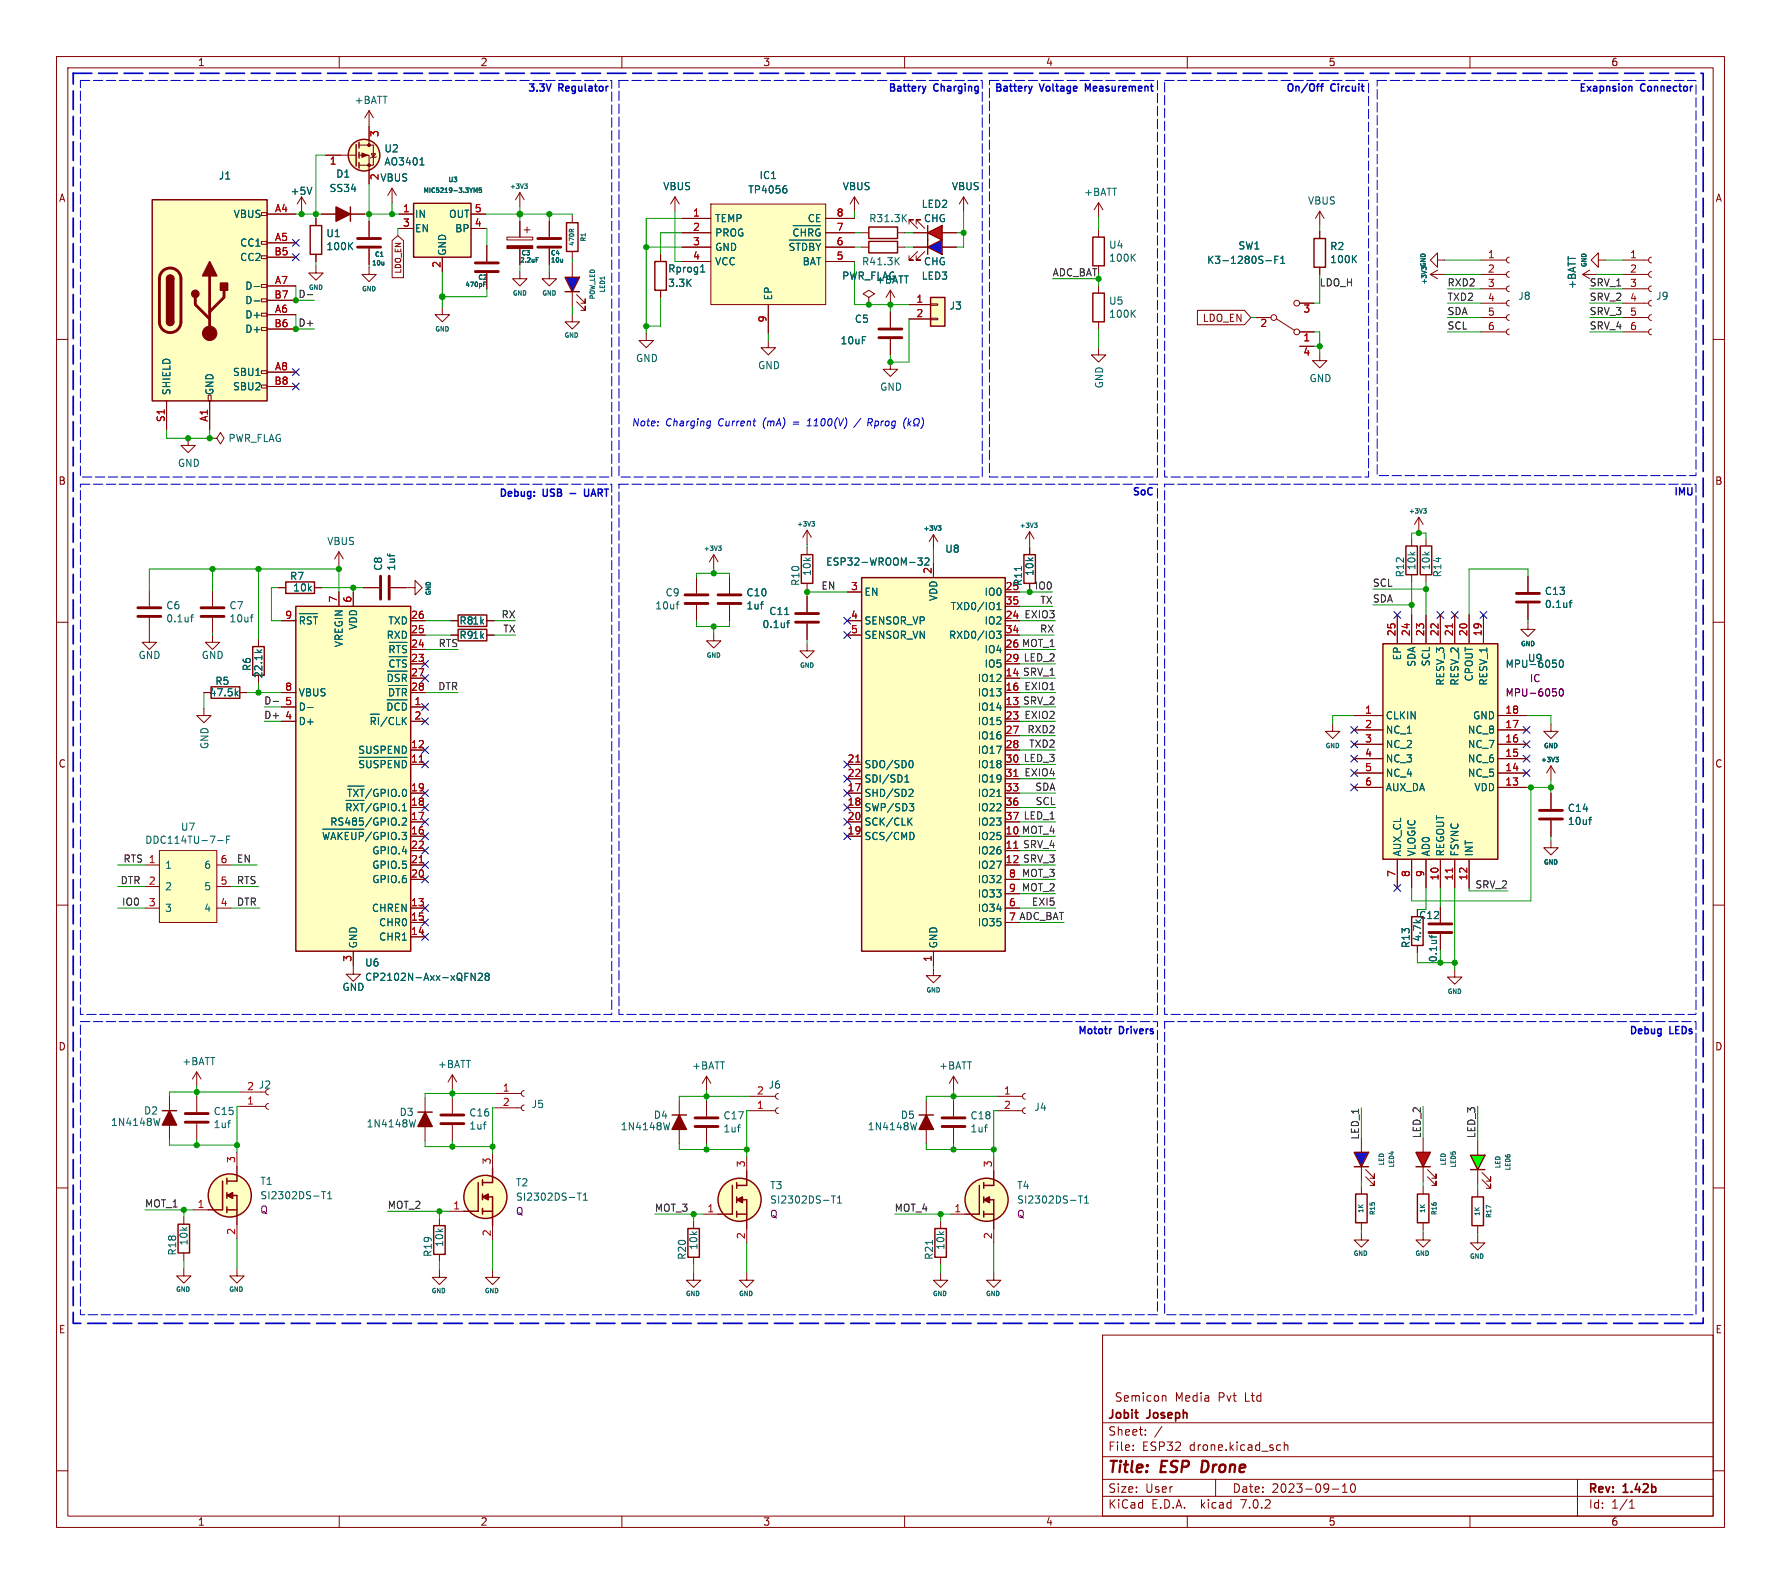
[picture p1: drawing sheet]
<svg xmlns="http://www.w3.org/2000/svg" width="315mm" height="280mm" viewBox="0 0 315 280" stroke-linecap="round" stroke-linejoin="round" font-family="sans-serif">
<defs><g id="words">
<g font-size="2.8" fill="#840000">
<text x="196" y="260.8">Title:</text>
<text x="205.4" y="260.8">ESP</text>
<text x="213.2" y="260.8">Drone</text>
</g>
<g font-size="2.1" fill="#840000">
<text x="196" y="251.1">Jobit</text>
<text x="197.2" y="247.9">Semicon</text>
<text x="203" y="251.1">Joseph</text>
<text x="207.9" y="247.9">Media</text>
<text x="215.5" y="247.9">Pvt</text>
<text x="220.3" y="247.9">Ltd</text>
<text x="196" y="256.7">File:</text>
<text x="196" y="254">Sheet:</text>
<text x="202" y="256.7">ESP32</text>
<text x="204.2" y="254">/</text>
<text x="210.4" y="256.7">drone.kicad_sch</text>
<text x="196" y="266.9">KiCad</text>
<text x="196" y="264.1">Size:</text>
<text x="202.6" y="264.1">User</text>
<text x="203.7" y="266.9">E.D.A.</text>
<text x="212.4" y="266.9">kicad</text>
<text x="218" y="264.1">Date:</text>
<text x="219.5" y="266.9">7.0.2</text>
<text x="224.9" y="264.1">2023-09-10</text>
<text x="281" y="264.2">Rev:</text>
<text x="281" y="266.9">Id:</text>
<text x="285" y="266.9">1/1</text>
<text x="287.2" y="264.2">1.42b</text>
</g>
<g font-size="1.8" fill="#840000">
<text x="35" y="11.8">1</text>
<text x="85" y="11.8">2</text>
<text x="135" y="11.8">3</text>
<text x="185" y="11.8">4</text>
<text x="235" y="11.8">5</text>
<text x="285" y="11.8">6</text>
<text x="10.4" y="35.8">A</text>
<text x="303.4" y="35.8">A</text>
<text x="212.6" y="57.1">LDO_EN</text>
<text x="10.3" y="85.8">B</text>
<text x="303.3" y="85.8">B</text>
<text x="177.8" y="119.6">14 SRV_1</text>
<text x="177.8" y="114.6">26 MOT_1</text>
<text x="177.8" y="117.1">29 LED_2</text>
<text x="177.8" y="124.7">13 SRV_2</text>
<text x="10.3" y="135.8">C</text>
<text x="177.8" y="134.9">30 LED_3</text>
<text x="303.3" y="135.8">C</text>
<text x="177.8" y="147.6">10 MOT_4</text>
<text x="177.8" y="145">37 LED_1</text>
<text x="177.8" y="152.7">12 SRV_3</text>
<text x="250.9" y="162.6">C12</text>
<text x="10.3" y="185.8">D</text>
<text x="303.3" y="185.8">D</text>
<text x="10.4" y="235.8">E</text>
<text x="303.4" y="235.8">E</text>
<text x="35" y="269.9">1</text>
<text x="85" y="269.9">2</text>
<text x="135" y="269.9">3</text>
<text x="185" y="269.9">4</text>
<text x="235" y="269.9">5</text>
<text x="285" y="269.9">6</text>
</g>
<g font-size="1.8" fill="#0000c2">
<text x="93.5" y="16.3">3.3V</text>
<text x="98.9" y="16.3">Regulator</text>
<text x="157.2" y="16.3">Battery</text>
<text x="165.3" y="16.3">Charging</text>
<text x="176" y="16.3">Battery</text>
<text x="184.1" y="16.3">Voltage</text>
<text x="192.4" y="16.3">Measurement</text>
<text x="227.6" y="16.3">On/Off</text>
<text x="235.5" y="16.3">Circuit</text>
<text x="279.4" y="16.3">Exapnsion</text>
<text x="290.3" y="16.3">Connector</text>
<text x="111.8" y="75.4">Note:</text>
<text x="117.7" y="75.4">Charging</text>
<text x="127" y="75.4">Current</text>
<text x="135" y="75.4">(mA)</text>
<text x="140.5" y="75.4">=</text>
<text x="143.1" y="75.4">1100(V)</text>
<text x="154.1" y="75.4">Rprog</text>
<text x="88.4" y="87.9">Debug:</text>
<text x="96.2" y="87.9">USB</text>
<text x="101.3" y="87.9">-</text>
<text x="104.2" y="87.9">UART</text>
<text x="200.4" y="87.6">SoC</text>
<text x="296.2" y="87.6">IMU</text>
<text x="190.8" y="182.9">Mototr</text>
<text x="198.1" y="182.9">Drivers</text>
<text x="288.3" y="182.9">Debug</text>
<text x="295.4" y="182.9">LEDs</text>
</g>
<g font-size="1.8" fill="#006464">
<text x="62.7" y="18.5">+BATT</text>
<text x="67.9" y="27.1">U2</text>
<text x="67.9" y="29.4">AO3401</text>
<text x="38.6" y="31.9">J1</text>
<text x="51.3" y="34.6">+5V</text>
<text x="58.2" y="34.1">SS34</text>
<text x="59.4" y="31.6">D1</text>
<text x="67.2" y="32.2">VBUS</text>
<text x="117.2" y="33.8">VBUS</text>
<text x="132.3" y="34.4">TP4056</text>
<text x="134.3" y="31.8">IC1</text>
<text x="149" y="33.8">VBUS</text>
<text x="168.3" y="33.8">VBUS</text>
<text x="191.7" y="34.8">+BATT</text>
<text x="41.2" y="38.7">VBUS</text>
<text x="73.4" y="38.7">IN</text>
<text x="73.4" y="41.2">EN</text>
<text x="79.3" y="38.7">OUT</text>
<text x="80.4" y="41.2">BP</text>
<text x="126.5" y="39.4">TEMP</text>
<text x="126.5" y="42">PROG</text>
<text x="142.7" y="39.4">CE</text>
<text x="153.7" y="39.4">R31.3K</text>
<text x="163" y="36.9">LED2</text>
<text x="163.4" y="39.4">CHG</text>
<text x="231.3" y="36.3">VBUS</text>
<text x="42.4" y="43.8">CC1</text>
<text x="42.4" y="46.3">CC2</text>
<text x="57.7" y="42.1">U1</text>
<text x="57.7" y="44.4">100K</text>
<text x="79.1" y="45.2" transform="rotate(-90 79.1 45.2)">GND</text>
<text x="126.5" y="44.5">GND</text>
<text x="126.5" y="47.1">VCC</text>
<text x="139.4" y="45.1">~{STDBY}</text>
<text x="140" y="42.6">~{CHRG}</text>
<text x="141.8" y="47.1">BAT</text>
<text x="152.4" y="47.1">R41.3K</text>
<text x="163.4" y="47.1">CHG</text>
<text x="196.1" y="44.1">U4</text>
<text x="196.1" y="46.4">100K</text>
<text x="213.4" y="46.8">K3-1280S-F1</text>
<text x="219" y="44.3">SW1</text>
<text x="235.2" y="44.4">R2</text>
<text x="235.2" y="46.7">100K</text>
<text x="43.3" y="51.4">D-</text>
<text x="43.3" y="53.9">D-</text>
<text x="118.1" y="48.3">Rprog1</text>
<text x="118.1" y="50.9">3.3K</text>
<text x="136.7" y="53.1" transform="rotate(-90 136.7 53.1)">EP</text>
<text x="148.9" y="49.6">PWR_FLAG</text>
<text x="154.9" y="50.3">+BATT</text>
<text x="163" y="49.6">LED3</text>
<text x="268.5" y="53.1">J8</text>
<text x="278.9" y="51.1" transform="rotate(-90 278.9 51.1)">+BATT</text>
<text x="292.9" y="53.1">J9</text>
<text x="43.3" y="56.5">D+</text>
<text x="43.3" y="59">D+</text>
<text x="151.1" y="57.2">C5</text>
<text x="167.9" y="54.9">J3</text>
<text x="196.1" y="54">U5</text>
<text x="196.1" y="56.3">100K</text>
<text x="112.4" y="64.1">GND</text>
<text x="134" y="65.4">GND</text>
<text x="148.6" y="61">10uF</text>
<text x="30.3" y="69.9" transform="rotate(-90 30.3 69.9)">SHIELD</text>
<text x="37.9" y="69.9" transform="rotate(-90 37.9 69.9)">GND</text>
<text x="41.1" y="66.6">SBU1</text>
<text x="41.1" y="69.2">SBU2</text>
<text x="155.6" y="69.2">GND</text>
<text x="195.3" y="68.7" transform="rotate(-90 195.3 68.7)">GND</text>
<text x="231.6" y="67.7">GND</text>
<text x="31.4" y="82.7">GND</text>
<text x="40.3" y="78.3">PWR_FLAG</text>
<text x="57.8" y="96.5">VBUS</text>
<text x="67.7" y="101" transform="rotate(-90 67.7 101)">C8</text>
<text x="70" y="101" transform="rotate(-90 70 101)">1uf</text>
<text x="143.6" y="101.9" transform="rotate(-90 143.6 101.9)">10k</text>
<text x="146.1" y="100.1">ESP32-WROOM-32</text>
<text x="167.1" y="97.9">U8</text>
<text x="182.9" y="101.9" transform="rotate(-90 182.9 101.9)">10k</text>
<text x="250.5" y="100.9" transform="rotate(-90 250.5 100.9)">10k</text>
<text x="253" y="100.9" transform="rotate(-90 253 100.9)">10k</text>
<text x="29.3" y="107.9">C6</text>
<text x="40.5" y="107.9">C7</text>
<text x="51.2" y="102.7">R7</text>
<text x="51.8" y="104.7">10k</text>
<text x="115.8" y="107.9">10uf</text>
<text x="117.7" y="105.6">C9</text>
<text x="132" y="105.6">C10</text>
<text x="132" y="107.9">1uf</text>
<text x="141.5" y="103.6" transform="rotate(-90 141.5 103.6)">R10</text>
<text x="152.9" y="105.5">EN</text>
<text x="165.9" y="106.4" transform="rotate(-90 165.9 106.4)">VDD</text>
<text x="174" y="105.5">IO0</text>
<text x="177.8" y="104.4">25</text>
<text x="180.9" y="103.6" transform="rotate(-90 180.9 103.6)">R11</text>
<text x="248.5" y="102.1" transform="rotate(-90 248.5 102.1)">R12</text>
<text x="255.1" y="102.1" transform="rotate(-90 255.1 102.1)">R14</text>
<text x="273.2" y="105.3">C13</text>
<text x="273.2" y="107.6">0.1uf</text>
<text x="29.3" y="110.2">0.1uf</text>
<text x="40.5" y="110.2">10uf</text>
<text x="52.8" y="111.2">~{RST}</text>
<text x="63.3" y="111.5" transform="rotate(-90 63.3 111.5)">VDD</text>
<text x="68.3" y="113.1">RXD</text>
<text x="68.6" y="110.6">TXD</text>
<text x="81.2" y="113.1">R91k</text>
<text x="81.2" y="110.6">R81k</text>
<text x="134.8" y="111.2">0.1uf</text>
<text x="136" y="108.9">C11</text>
<text x="152.9" y="110.6">SENSOR_VP</text>
<text x="152.9" y="113.1">SENSOR_VN</text>
<text x="167.7" y="113.1">RXD0/IO3</text>
<text x="168" y="108">TXD0/IO1</text>
<text x="174" y="110.6">IO2</text>
<text x="24.4" y="116.6">GND</text>
<text x="35.6" y="116.6">GND</text>
<text x="44.5" y="118.7" transform="rotate(-90 44.5 118.7)">R6</text>
<text x="46.5" y="120" transform="rotate(-90 46.5 120)">22.1k</text>
<text x="60.8" y="114.5" transform="rotate(-90 60.8 114.5)">VREGIN</text>
<text x="68.6" y="118.8">~{CTS}</text>
<text x="68.6" y="116.2">~{RTS}</text>
<text x="174" y="115.6">IO4</text>
<text x="174" y="118.2">IO5</text>
<text x="248" y="116.8" transform="rotate(-90 248 116.8)">EP</text>
<text x="250.5" y="118" transform="rotate(-90 250.5 118)">SDA</text>
<text x="253" y="117.9" transform="rotate(-90 253 117.9)">SCL</text>
<text x="266.2" y="118.2">MPU-6050</text>
<text x="270.2" y="117.2">U9</text>
<text x="37" y="123.3">47.5k</text>
<text x="38" y="121.2">R5</text>
<text x="52.8" y="125.8">D-</text>
<text x="52.8" y="123.3">VBUS</text>
<text x="68.3" y="121.3">~{DSR}</text>
<text x="68.5" y="123.9">~{DTR}</text>
<text x="172.8" y="125.8">IO14</text>
<text x="172.8" y="120.7">IO12</text>
<text x="172.8" y="123.3">IO13</text>
<text x="255.6" y="121.3" transform="rotate(-90 255.6 121.3)">RESV_3</text>
<text x="258.1" y="121.3" transform="rotate(-90 258.1 121.3)">RESV_2</text>
<text x="260.7" y="120.6" transform="rotate(-90 260.7 120.6)">CPOUT</text>
<text x="263.2" y="121.3" transform="rotate(-90 263.2 121.3)">RESV_1</text>
<text x="52.8" y="128.3">D+</text>
<text x="65.2" y="128.9">~{RI}/CLK</text>
<text x="68.2" y="126.4">~{DCD}</text>
<text x="172.8" y="128.3">IO15</text>
<text x="172.8" y="130.9">IO16</text>
<text x="245.1" y="127.3">CLKIN</text>
<text x="245.1" y="129.9">NC_1</text>
<text x="259.5" y="129.9">NC_8</text>
<text x="260.4" y="127.3">GND</text>
<text x="37" y="132.5" transform="rotate(-90 37 132.5)">GND</text>
<text x="63.2" y="136.6">~{SUSPEND}</text>
<text x="63.2" y="133.4">SUSPEND</text>
<text x="152.9" y="136">SDO/SD0</text>
<text x="172.8" y="133.4">IO17</text>
<text x="172.8" y="136">IO18</text>
<text x="245.1" y="132.4">NC_2</text>
<text x="245.1" y="134.9">NC_3</text>
<text x="245.1" y="137.5">NC_4</text>
<text x="259.5" y="137.5">NC_5</text>
<text x="259.5" y="134.9">NC_6</text>
<text x="259.5" y="132.4">NC_7</text>
<text x="61.2" y="141.6">~{TXT}/GPIO.0</text>
<text x="152.9" y="141">SHD/SD2</text>
<text x="152.9" y="143.6">SWP/SD3</text>
<text x="152.9" y="138.5">SDI/SD1</text>
<text x="172.8" y="138.5">IO19</text>
<text x="172.8" y="141">IO21</text>
<text x="172.8" y="143.6">IO22</text>
<text x="245.1" y="140">AUX_DA</text>
<text x="260.7" y="140">VDD</text>
<text x="277.2" y="143.7">C14</text>
<text x="25.6" y="149.3">DDC114TU-7-F</text>
<text x="31.9" y="147">U7</text>
<text x="56.8" y="149.3">~{WAKEUP}/GPIO.3</text>
<text x="58.3" y="146.1">RS485/GPIO.2</text>
<text x="60.9" y="144.2">~{RXT}/GPIO.1</text>
<text x="152.9" y="148.7">SCS/CMD</text>
<text x="152.9" y="146.1">SCK/CLK</text>
<text x="172.8" y="148.7">IO25</text>
<text x="172.8" y="146.1">IO23</text>
<text x="277.2" y="146">10uf</text>
<text x="29.2" y="153.7">1</text>
<text x="36" y="153.7">6</text>
<text x="65.7" y="153.7">GPIO.5</text>
<text x="65.7" y="151.2">GPIO.4</text>
<text x="172.8" y="151.2">IO26</text>
<text x="172.8" y="153.7">IO27</text>
<text x="248" y="151.4" transform="rotate(-90 248 151.4)">AUX_CL</text>
<text x="250.5" y="151.4" transform="rotate(-90 250.5 151.4)">VLOGIC</text>
<text x="253" y="151.4" transform="rotate(-90 253 151.4)">AD0</text>
<text x="255.6" y="151.4" transform="rotate(-90 255.6 151.4)">REGOUT</text>
<text x="258.1" y="151.4" transform="rotate(-90 258.1 151.4)">FSYNC</text>
<text x="260.7" y="151.4" transform="rotate(-90 260.7 151.4)">INT</text>
<text x="29.2" y="157.5">2</text>
<text x="29.2" y="161.4">3</text>
<text x="36" y="161.4">4</text>
<text x="36" y="157.5">5</text>
<text x="65.7" y="161.4">CHREN</text>
<text x="65.7" y="156.3">GPIO.6</text>
<text x="172.8" y="161.4">IO34</text>
<text x="172.8" y="156.3">IO32</text>
<text x="172.8" y="158.8">IO33</text>
<text x="63.3" y="167.6" transform="rotate(-90 63.3 167.6)">GND</text>
<text x="66.9" y="166.4">CHR1</text>
<text x="66.9" y="163.9">CHR0</text>
<text x="165.9" y="167.6" transform="rotate(-90 165.9 167.6)">GND</text>
<text x="172.8" y="163.9">IO35</text>
<text x="249.5" y="167.7" transform="rotate(-90 249.5 167.7)">R13</text>
<text x="251.5" y="166.5" transform="rotate(-90 251.5 166.5)">4.7k</text>
<text x="64.5" y="171">U6</text>
<text x="64.5" y="173.5">CP2102N-Axx-xQFN28</text>
<text x="254.3" y="170.2" transform="rotate(-90 254.3 170.2)">0.1uf</text>
<text x="60.5" y="175.3">GND</text>
<text x="32.2" y="188.5">+BATT</text>
<text x="77.4" y="189">+BATT</text>
<text x="122.4" y="189.2">+BATT</text>
<text x="166" y="189.2">+BATT</text>
<text x="25.4" y="197.2">D2</text>
<text x="37.7" y="197.3">C15</text>
<text x="43.7" y="192.8">2 J2</text>
<text x="70.6" y="197.4">D3</text>
<text x="82.9" y="197.5">C16</text>
<text x="94" y="196">J5</text>
<text x="115.6" y="197.9">D4</text>
<text x="135.9" y="192.6">J6</text>
<text x="159.3" y="197.9">D5</text>
<text x="182.9" y="196.5">J4</text>
<text x="19.6" y="199.2">1N4148W</text>
<text x="37.7" y="199.6">1uf</text>
<text x="64.8" y="199.5">1N4148W</text>
<text x="82.9" y="199.8">1uf</text>
<text x="109.7" y="200">1N4148W</text>
<text x="127.9" y="198">C17</text>
<text x="127.9" y="200.3">1uf</text>
<text x="153.4" y="200">1N4148W</text>
<text x="171.6" y="198">C18</text>
<text x="171.6" y="200.3">1uf</text>
<text x="46" y="209.6">T1</text>
<text x="91.2" y="209.9">T2</text>
<text x="46" y="212.2">SI2302DS-T1</text>
<text x="91.2" y="212.4">SI2302DS-T1</text>
<text x="136.2" y="210.4">T3</text>
<text x="136.2" y="212.9">SI2302DS-T1</text>
<text x="179.8" y="210.4">T4</text>
<text x="179.8" y="212.9">SI2302DS-T1</text>
<text x="33.3" y="220.2" transform="rotate(-90 33.3 220.2)">10k</text>
<text x="78.5" y="220.5" transform="rotate(-90 78.5 220.5)">10k</text>
<text x="123.5" y="221" transform="rotate(-90 123.5 221)">10k</text>
<text x="167.2" y="221" transform="rotate(-90 167.2 221)">10k</text>
<text x="31.3" y="222" transform="rotate(-90 31.3 222)">R18</text>
<text x="76.5" y="222.3" transform="rotate(-90 76.5 222.3)">R19</text>
<text x="121.5" y="222.8" transform="rotate(-90 121.5 222.8)">R20</text>
<text x="165.2" y="222.8" transform="rotate(-90 165.2 222.8)">R21</text>
</g>
<g font-size="1.8" fill="#a90000">
<text x="58.3" y="29.3">1</text>
<text x="67.2" y="24.3" transform="rotate(-90 67.2 24.3)">3</text>
<text x="67.2" y="31.9" transform="rotate(-90 67.2 31.9)">2</text>
<text x="48.6" y="37.6">A4</text>
<text x="71.2" y="37.6">1</text>
<text x="71.2" y="40.1">3</text>
<text x="83.9" y="40.1">4</text>
<text x="83.9" y="37.6">5</text>
<text x="122.5" y="38.4">1</text>
<text x="122.5" y="40.9">2</text>
<text x="147.9" y="40.9">7</text>
<text x="147.9" y="38.4">8</text>
<text x="48.5" y="45.2">B5</text>
<text x="48.6" y="42.7">A5</text>
<text x="78" y="47.4" transform="rotate(-90 78 47.4)">2</text>
<text x="122.5" y="43.4">3</text>
<text x="122.5" y="46">4</text>
<text x="147.9" y="46">5</text>
<text x="147.9" y="43.4">6</text>
<text x="263.1" y="45.7">1</text>
<text x="288.3" y="45.7">1</text>
<text x="48.5" y="52.8">B7</text>
<text x="48.6" y="50.3">A7</text>
<text x="162" y="53.6">1</text>
<text x="263.1" y="48.3">2</text>
<text x="263.1" y="50.8">3</text>
<text x="263.1" y="53.3">4</text>
<text x="288.3" y="48.3">2</text>
<text x="288.3" y="50.8">3</text>
<text x="288.3" y="53.3">4</text>
<text x="48.5" y="57.9">B6</text>
<text x="48.6" y="55.4">A6</text>
<text x="135.6" y="57.1" transform="rotate(-90 135.6 57.1)">9</text>
<text x="162" y="56.1">2</text>
<text x="222.9" y="58">2</text>
<text x="230.5" y="55.5">3</text>
<text x="263.1" y="55.9">5</text>
<text x="263.1" y="58.4">6</text>
<text x="288.3" y="55.9">5</text>
<text x="288.3" y="58.4">6</text>
<text x="48.6" y="65.5">A8</text>
<text x="230.5" y="60.6">1</text>
<text x="230.5" y="63.1">4</text>
<text x="48.5" y="68.1">B8</text>
<text x="29.2" y="74.7" transform="rotate(-90 29.2 74.7)">S1</text>
<text x="36.8" y="74.6" transform="rotate(-90 36.8 74.6)">A1</text>
<text x="164.8" y="101.5" transform="rotate(-90 164.8 101.5)">2</text>
<text x="59.7" y="106.6" transform="rotate(-90 59.7 106.6)">7</text>
<text x="62.2" y="106.6" transform="rotate(-90 62.2 106.6)">6</text>
<text x="150.5" y="104.4">3</text>
<text x="177.8" y="106.9">35</text>
<text x="50.4" y="109.5">9</text>
<text x="72.6" y="112">25</text>
<text x="72.6" y="109.5">26</text>
<text x="150.5" y="109.5">4</text>
<text x="150.5" y="112">5</text>
<text x="177.8" y="109.5">24</text>
<text x="177.8" y="112">34</text>
<text x="246.9" y="112.5" transform="rotate(-90 246.9 112.5)">25</text>
<text x="249.4" y="112.5" transform="rotate(-90 249.4 112.5)">24</text>
<text x="252" y="112.5" transform="rotate(-90 252 112.5)">23</text>
<text x="254.5" y="112.5" transform="rotate(-90 254.5 112.5)">22</text>
<text x="257" y="112.5" transform="rotate(-90 257 112.5)">21</text>
<text x="259.6" y="112.5" transform="rotate(-90 259.6 112.5)">20</text>
<text x="262.1" y="112.5" transform="rotate(-90 262.1 112.5)">19</text>
<text x="72.6" y="117.1">23</text>
<text x="72.6" y="114.6">24</text>
<text x="72.6" y="119.6">27</text>
<text x="177.8" y="119.6">14</text>
<text x="177.8" y="114.6">26</text>
<text x="177.8" y="117.1">29</text>
<text x="50.4" y="124.7">5</text>
<text x="50.4" y="122.2">8</text>
<text x="72.6" y="122.2">28</text>
<text x="73.2" y="124.7">1</text>
<text x="177.8" y="122.2">16</text>
<text x="177.8" y="124.7">13</text>
<text x="50.4" y="127.3">4</text>
<text x="73.2" y="127.3">2</text>
<text x="177.8" y="127.3">23</text>
<text x="177.8" y="129.8">27</text>
<text x="241.4" y="126.2">1</text>
<text x="241.4" y="128.8">2</text>
<text x="241.4" y="131.3">3</text>
<text x="266.2" y="131.3">16</text>
<text x="266.2" y="128.8">17</text>
<text x="266.2" y="126.2">18</text>
<text x="72.6" y="134.9">11</text>
<text x="72.6" y="132.3">12</text>
<text x="149.9" y="134.9">21</text>
<text x="149.9" y="137.4">22</text>
<text x="177.8" y="132.3">28</text>
<text x="177.8" y="137.4">31</text>
<text x="177.8" y="134.9">30</text>
<text x="241.4" y="133.9">4</text>
<text x="241.4" y="136.4">5</text>
<text x="266.2" y="136.4">14</text>
<text x="266.2" y="133.9">15</text>
<text x="72.6" y="142.5">18</text>
<text x="72.6" y="140">19</text>
<text x="149.9" y="140">17</text>
<text x="149.9" y="142.5">18</text>
<text x="177.8" y="140">33</text>
<text x="177.8" y="142.5">36</text>
<text x="241.4" y="138.9">6</text>
<text x="266.2" y="138.9">13</text>
<text x="72.6" y="147.6">16</text>
<text x="72.6" y="145">17</text>
<text x="149.9" y="147.6">19</text>
<text x="149.9" y="145">20</text>
<text x="177.8" y="147.6">10</text>
<text x="177.8" y="145">37</text>
<text x="39" y="152.7">6</text>
<text x="72.6" y="155.2">20</text>
<text x="72.6" y="152.7">21</text>
<text x="72.6" y="150.1">22</text>
<text x="177.8" y="150.1">11 SRV_4</text>
<text x="177.8" y="150.1">11</text>
<text x="177.8" y="152.7">12</text>
<text x="178.4" y="155.2">8</text>
<text x="246.9" y="155.1" transform="rotate(-90 246.9 155.1)">7</text>
<text x="249.4" y="155.1" transform="rotate(-90 249.4 155.1)">8</text>
<text x="252" y="155.1" transform="rotate(-90 252 155.1)">9</text>
<text x="254.5" y="155.7" transform="rotate(-90 254.5 155.7)">10</text>
<text x="257" y="155.7" transform="rotate(-90 257 155.7)">11</text>
<text x="259.6" y="155.7" transform="rotate(-90 259.6 155.7)">12</text>
<text x="26.3" y="156.5">2</text>
<text x="26.3" y="160.3">3</text>
<text x="39" y="160.3">4</text>
<text x="39" y="156.5">5</text>
<text x="72.6" y="160.3">13</text>
<text x="178.4" y="160.3">6</text>
<text x="178.4" y="157.7">9</text>
<text x="72.6" y="165.4">14</text>
<text x="72.6" y="162.8">15</text>
<text x="178.4" y="162.8">7</text>
<text x="62.2" y="170.1" transform="rotate(-90 62.2 170.1)">3</text>
<text x="164.8" y="170.1" transform="rotate(-90 164.8 170.1)">1</text>
<text x="43.7" y="195.3">1</text>
<text x="88.9" y="193">1</text>
<text x="88.9" y="195.6">2</text>
<text x="133.8" y="196.1">1</text>
<text x="133.8" y="193.5">2</text>
<text x="177.5" y="193.5">1</text>
<text x="177.5" y="196.1">2</text>
<text x="41.7" y="205.6" transform="rotate(-90 41.7 205.6)">3</text>
<text x="86.9" y="205.9" transform="rotate(-90 86.9 205.9)">3</text>
<text x="131.8" y="206.4" transform="rotate(-90 131.8 206.4)">3</text>
<text x="175.5" y="206.4" transform="rotate(-90 175.5 206.4)">3</text>
<text x="34.9" y="213.6">1</text>
<text x="80.1" y="213.9">1</text>
<text x="125.1" y="214.4">1</text>
<text x="168.7" y="214.4">1</text>
<text x="41.7" y="218.3" transform="rotate(-90 41.7 218.3)">2</text>
<text x="86.9" y="218.6" transform="rotate(-90 86.9 218.6)">2</text>
<text x="131.8" y="219.1" transform="rotate(-90 131.8 219.1)">2</text>
<text x="175.5" y="219.1" transform="rotate(-90 175.5 219.1)">2</text>
</g>
<g font-size="1.8" fill="#0f0f0f">
<text x="52.7" y="52.7">D-</text>
<text x="233.4" y="50.7">LDO_H</text>
<text x="256" y="50.7">RXD2</text>
<text x="256" y="53.2">TXD2</text>
<text x="281.2" y="53.2">SRV_2</text>
<text x="281.2" y="50.7">SRV_1</text>
<text x="52.7" y="57.8">D+</text>
<text x="256" y="58.3">SCL</text>
<text x="256" y="55.8">SDA</text>
<text x="281.2" y="55.8">SRV_3</text>
<text x="281.2" y="58.3">SRV_4</text>
<text x="145.3" y="104.3">EN</text>
<text x="182.9" y="104.3">IO0</text>
<text x="183.9" y="106.8">TX</text>
<text x="242.8" y="106.6">SDA</text>
<text x="242.8" y="103.8">SCL</text>
<text x="88.6" y="109.4">RX</text>
<text x="88.9" y="111.9">TX</text>
<text x="181.1" y="109.4">EXIO3</text>
<text x="183.8" y="111.9">RX</text>
<text x="77.5" y="114.5">RTS</text>
<text x="46.7" y="124.6">D-</text>
<text x="77.4" y="122.1">DTR</text>
<text x="181.1" y="122.1">EXIO1</text>
<text x="46.7" y="127.2">D+</text>
<text x="181.1" y="127.2">EXIO2</text>
<text x="181.6" y="129.7">RXD2</text>
<text x="181.1" y="137.3">EXIO4</text>
<text x="181.9" y="132.2">TXD2</text>
<text x="183" y="139.9">SDA</text>
<text x="183.1" y="142.4">SCL</text>
<text x="21.8" y="152.6">RTS 1</text>
<text x="41.9" y="152.6">EN</text>
<text x="180.6" y="155.1">MOT_3</text>
<text x="21.3" y="156.4">DTR</text>
<text x="21.6" y="160.2">IO0</text>
<text x="41.9" y="160.2">DTR</text>
<text x="41.9" y="156.4">RTS</text>
<text x="180.6" y="157.6">MOT_2</text>
<text x="182.4" y="160.2">EXI5</text>
<text x="260.8" y="157.1">SRV_2</text>
<text x="178.4" y="162.8">7 ADC_BAT</text>
<text x="240.4" y="201.6" transform="rotate(-90 240.4 201.6)">LED_1</text>
<text x="251.4" y="201.3" transform="rotate(-90 251.4 201.3)">LED_2</text>
<text x="261" y="201.3" transform="rotate(-90 261 201.3)">LED_3</text>
<text x="25.7" y="213.5">MOT_1</text>
<text x="68.6" y="213.8">MOT_2</text>
<text x="115.8" y="214.3">MOT_3</text>
<text x="158.2" y="214.3">MOT_4</text>
</g>
<text font-size="1.8" fill="#009600" x="186.2" y="48.9">ADC_BAT</text>
<g font-size="1.8" fill="#840084">
<text x="266.2" y="123.3">MPU-6050</text>
<text x="270.5" y="120.7">IC</text>
<text x="46" y="214.7">Q</text>
<text x="91.2" y="214.9">Q</text>
<text x="136.2" y="215.5">Q</text>
<text x="179.8" y="215.5">Q</text>
</g>
<text font-size="1.4" fill="#840000" x="71.1" y="48.5" transform="rotate(-90 71.1 48.5)">LDO_EN</text>
<g font-size="1.1" fill="#006464">
<text x="74.8" y="34.2">MIC5219-3.3YM5</text>
<text x="79.2" y="32.3">U3</text>
<text x="90.1" y="33.5">+3V3</text>
<text x="65.7" y="47.1">10u</text>
<text x="66.2" y="45.5">C1</text>
<text x="91.9" y="46.6">2.2uF</text>
<text x="92.1" y="45.3">C3</text>
<text x="97.3" y="45.3">C4</text>
<text x="97.3" y="46.6">10u</text>
<text x="101.7" y="43.6" transform="rotate(-90 101.7 43.6)">470R</text>
<text x="103.8" y="42.8" transform="rotate(-90 103.8 42.8)">R1</text>
<text x="280.8" y="47.3" transform="rotate(-90 280.8 47.3)">GND</text>
<text x="54.6" y="51.4">GND</text>
<text x="63.9" y="51.6">GND</text>
<text x="82.2" y="50.9">470pF</text>
<text x="84.5" y="49.6">C2</text>
<text x="90.6" y="52.4">GND</text>
<text x="95.8" y="52.4">GND</text>
<text x="105.4" y="53" transform="rotate(-90 105.4 53)">POW_LED</text>
<text x="107.1" y="51.8" transform="rotate(-90 107.1 51.8)">LED1</text>
<text x="252.5" y="50.4" transform="rotate(-90 252.5 50.4)">+3V3 GND</text>
<text x="76.9" y="58.8">GND</text>
<text x="99.8" y="59.8">GND</text>
<text x="140.9" y="93.2">+3V3</text>
<text x="163.3" y="94">+3V3</text>
<text x="180.3" y="93.5">+3V3</text>
<text x="249.1" y="90.9">+3V3</text>
<text x="124.4" y="97.5">+3V3</text>
<text x="76.4" y="105.3" transform="rotate(-90 76.4 105.3)">GND</text>
<text x="124.9" y="116.4">GND</text>
<text x="141.4" y="118.2">GND</text>
<text x="268.9" y="114.4">GND</text>
<text x="234.4" y="132.4">GND</text>
<text x="272.5" y="134.9">+3V3</text>
<text x="273" y="132.4">GND</text>
<text x="273" y="153">GND</text>
<text x="163.8" y="175.6">GND</text>
<text x="256" y="175.9">GND</text>
<text x="244.9" y="206.1" transform="rotate(-90 244.9 206.1)">LED</text>
<text x="246.7" y="206.5" transform="rotate(-90 246.7 206.5)">LED4</text>
<text x="255.9" y="206.1" transform="rotate(-90 255.9 206.1)">LED</text>
<text x="257.6" y="206.5" transform="rotate(-90 257.6 206.5)">LED5</text>
<text x="265.5" y="206.6" transform="rotate(-90 265.5 206.6)">LED</text>
<text x="267.3" y="207" transform="rotate(-90 267.3 207)">LED6</text>
<text x="241.3" y="214.5" transform="rotate(-90 241.3 214.5)">1K</text>
<text x="243.3" y="214.9" transform="rotate(-90 243.3 214.9)">R15</text>
<text x="252.2" y="214.5" transform="rotate(-90 252.2 214.5)">1K</text>
<text x="254.3" y="214.9" transform="rotate(-90 254.3 214.9)">R16</text>
<text x="261.9" y="215" transform="rotate(-90 261.9 215)">1K</text>
<text x="263.9" y="215.4" transform="rotate(-90 263.9 215.4)">R17</text>
<text x="239.3" y="222.2">GND</text>
<text x="250.3" y="222.2">GND</text>
<text x="259.9" y="222.7">GND</text>
<text x="31.1" y="228.5">GND</text>
<text x="40.5" y="228.5">GND</text>
<text x="76.3" y="228.8">GND</text>
<text x="85.7" y="228.8">GND</text>
<text x="121.2" y="229.3">GND</text>
<text x="130.6" y="229.3">GND</text>
<text x="164.9" y="229.3">GND</text>
<text x="174.3" y="229.3">GND</text>
</g>
</g></defs>
<g fill="none" stroke="#840000" stroke-width=".18">
<path d="M10 10h295v260h-295zM12 12h291v256h-291zM60 10v2M110 10v2M160 10v2M210 10v2M260 10v2M91.9 39.1v2.8M97.2 39.1v2.8M10 60h2M86.1 43.4v2.8M86.1 48.3v2.8"/>
<path d="M89.7 41.9h4.5v.5h-4.5zM91.9 43.9v2.8M92.7 40.6h1M93.2 40.1v1M97.2 43.9v2.8M303 60h2M10 110h2M303 110h2M10 160h2M25.7 152.9h2.5M25.7 156.7h2.5M28.2 150.4h10.2v12.7h-10.2z"/>
<path d="M38.4 152.9h2.5M38.4 156.7h2.5M274.3 140.2v2.8M274.3 145v2.8M303 160h2M25.7 160.5h2.5M38.4 160.5h2.5M10 210h2M251.7 209.8v1.3M251.7 216.2v1.2M303 210h2M195 236h108v32h-108z"/>
<path d="M10 260h2M195 257.5h108M195 251.5h108M200.4 256.3v.1M200.4 255.5v.1M202.6 253.6v.1M202.6 252.8v.1M205.8 246.7h.2l.2 .2v.8M226.1 255.4l.4 .1M226.5 256.3l-.4 .1M227.2 255.5l.2-.1 .3 .1 .1 .9M227.2 254.9v1.5"/>
<path d="M303 260h2M60 268v2M110 268v2M160 268v2M195 264.5h108M195 261.5h108M210 268v2M215 261.5v3M235.7 263.2h1.1M237.4 263.8h.9M237.4 262.7l.5-.4v1.5M239 262.4l.2-.1a.81 .81 0 0 1 .6 .6 .81 .81 0 0 1-.3 .8l-.1 .1a.81 .81 0 0 1-.4-1.4z"/>
<path d="M260 268v2M279 261.5v6.5M288.2 266.6h.9M288.2 265.5l.5-.4v1.5"/>
</g>
<path d="M250.7 211.1h2v5.1h-2z" fill="none" stroke="#840000" stroke-width=".25"/>
<path d="M89.7 43.4h4.5v.5h-4.5z" fill="#840000" stroke="#840000" stroke-width=".18"/>
<path d="M85.5 50.2h.3M94.8 45.5h.4M38.5 148.6h1M40.1 148.4h.4M40.7 147.8h-.6v1.3M281 144.9h.5M281.5 144.5h-.3" fill="none" stroke="#006464" stroke-width=".18"/>
<path d="M84.1 48h4M84.1 46.5h4M95.1 43.7h4.1M95.1 42.2h4.1M272.3 144.8h4.1M272.3 143.3h4.1" fill="none" stroke="#840000" stroke-width=".51"/>
<path d="M28.2 150.4h10.2v12.7h-10.2z" fill="#ffffc2" stroke="#ffffc2" stroke-width=".18"/>
<path d="M250.4 203.7h2.6l-1.3 2.5z" fill="#f01"/>
<path d="M239.8 211.1h2v5.1h-2zM250.4 203.7h2.6l-1.3 2.5zM250.4 206.2h2.6" fill="none" stroke="#840000" stroke-width=".25"/>
<path d="M91.9 48v1.3h1.3l-1.3 1.2-1.2-1.2h1.2M97.2 48v1.3h1.2l-1.2 1.2-1.3-1.2h1.3M153.7 52.6l1-.7-1-.6-1 .6 1 .7v1.2M153.7 53.8h.1M257.3 171.5v1.2h1.3l-1.3 1.3-1.3-1.3h1.3M240.8 217.9v1.3h1.3l-1.3 1.3-1.3-1.3h1.3M240.8 209.8v1.3M240.8 216.2v1.2M251.7 201.2v2.5M251.7 206.2v2.6M252.5 208l1.5 1.6v-.8v.8h-.8M252.5 206.8l1.5 1.5v-.8v.8h-.8" fill="none" stroke="#840000" stroke-width=".18"/>
<path d="M125.7 36.1h20.3v17.7h-20.3z" fill="#ffffc2"/>
<g fill="none" stroke="#840000" stroke-width=".18">
<path d="M65.3 19.6l-.8 1.2M65.3 19.6v2.5M65.3 19.6l.7 1.2M120.6 38.6h5.1M125.7 36.1h20.3v17.7h-20.3zM146 38.6h5.1M120.6 41.1h5.1M120.6 43.7h5.1M120.6 46.2h5.1M135.9 53.8v5.1M146 41.1h5.1M146 43.7h5.1"/>
<path d="M146 46.2h5.1"/>
</g>
<g fill="none" stroke="#006464" stroke-width=".18">
<path d="M138.8 32.8h.3M138.9 33.3l.3 .3v.3l-.3 .2M140.3 39.9h4.9M139.6 42.4h5.6M141.2 43v1.3M141.2 40.6l-.4-.1-.4 .3M141.7 40.5v1.2M142 43v1.3M142.4 40.5v1.2M143.2 43v1.3M143.8 40.7l-.3-.2h-.4v1.2M144.3 43l.4 .7 .5-.7"/>
<path d="M145 40.5h-.5l-.2 .3"/>
</g>
<path d="M239.5 203.7h2.6l-1.3 2.5z" fill="#003cff"/>
<g fill="none" stroke="#840000" stroke-width=".25">
<path d="M63 25.5v3.8M63.5 25.1v1.1M63.5 26.9v1M63.5 28.7v1M100.2 39.4h2v5.1h-2zM239.5 203.7h2.6l-1.3 2.5zM239.5 206.2h2.6"/>
<circle cx="64.4" cy="27.4" r="2.79"/>
</g>
<g fill="none" stroke="#840000" stroke-width=".18">
<path d="M57.7 27.4h5.3M63.5 27.4h1.8v5.1M63.5 25.7h2.5v3.5h-2.5M65.3 22.4v3.3M65.7 27.2h.7l-.4 .6zM66.5 27.7l-.1 .1h-.7l-.2 .1M91.9 34l-.7 1.3M91.9 34v2.6M91.9 34l.8 1.3M101.2 38.1v1.3M78.2 54.4v1.2h1.3l-1.3 1.3-1.2-1.3h1.2M101.2 55.6v1.3h1.3l-1.3 1.3-1.3-1.3h1.3"/>
<path d="M101.2 44.5v1.2M270.3 101.9v2.7M270.3 106.7v2.8M240.8 201.2v2.5M240.8 206.2v2.6M241.6 208l1.5 1.6v-.8v.8h-.8M241.6 206.8l1.5 1.5v-.8v.8h-.8"/>
</g>
<circle cx="64.4" cy="27.4" r="2.79" fill="#ffffc2" stroke="#ffffc2" stroke-width=".18"/>
<g fill="#840000" stroke="#840000" stroke-width=".18">
<path d="M64 27.1l1 .3-1 .4z"/>
<circle cx="65.3" cy="29.2" r=".25"/>
<circle cx="65.3" cy="25.7" r=".25"/>
</g>
<path d="M74.3 29.2h.7M92.8 32.5h.5l-.3 .3 .2 .1 .1 .3-.4 .1M100.8 40.6h.2M101.5 40.5l-.4 .3M277.5 106.5h.5M278 106.1l-.3 .2v1.1" fill="none" stroke="#006464" stroke-width=".18"/>
<path d="M268.2 106.4h4.1M268.2 104.9h4.1" fill="none" stroke="#840000" stroke-width=".51"/>
<path d="M99.9 49h2.6l-1.3 2.6z" fill="#0017ff"/>
<g fill="none" stroke="#840000" stroke-width=".25">
<path d="M26.9 35.3h20.3v35.6h-20.3zM54.9 39.9h2v5.1h-2zM62 36.6v2.5M73.2 35.9h10.1v9.6h-10.1zM29.5 56.9a.64 .64 0 0 0 .6 .6 .64 .64 0 0 0 .6-.6M29.5 49.3a.64 .64 0 0 1 .6-.7 .64 .64 0 0 1 .6 .7M99.9 49h2.6l-1.3 2.6zM99.9 51.6h2.6M115.8 46.2h2.1v5.1h-2.1zM50.5 102.9h5.1v2h-5.1zM52.3 107.2h20.3v60.9h-20.3zM244.6 113.8h20.3v38.1h-20.3z"/>
<path d="M249.7 162.1h2v5h-2zM28.7 196.3h2.5M73.9 196.6h2.6M162.6 197.1h2.5M129.5 209.6v5h-2.5M130.3 214.6h1.8M130.3 209v1.1M130.3 211.6v1M130.3 214.1v1M130.3 212.1h1.8v5.1M132.1 207v2.6h-1.8M165.4 217.2h2v5.1h-2z"/>
<path d="M173.2 209.6v5h-2.5M174 214.6h1.8M174 212.1h1.8v5.1M174 209v1.1M174 211.6v1M174 214.1v1M175.8 207v2.6h-1.8"/>
<circle cx="130.8" cy="212.1" r="3.8"/>
<circle cx="174.5" cy="212.1" r="3.8"/>
</g>
<g fill="none" stroke="#840000" stroke-width=".18">
<path d="M46.2 37.6h1v.5h-1zM47.2 37.8h5.1M53.3 34.8l-.7 1.3M53.3 34.8v2.5M53.3 34.8l.8 1.3M55.9 38.6v1.3M56.9 37.8h7.6M65.3 39.1v2.8M69.3 33.3l-.7 1.2M69.3 33.3v2.5M69.3 33.3l.8 1.2M70.6 37.8h2.6"/>
<path d="M83.3 37.8h2.6M119.4 34.8l-.8 1.3M119.4 34.8v2.5M119.4 34.8l.7 1.3M151.1 34.8l-.7 1.3M151.1 34.8v2.5M151.1 34.8l.8 1.3M46.2 57.9h1v.5h-1zM46.2 55.4h1v.5h-1zM46.2 52.8h1v.5h-1zM46.2 50.3h1v.5h-1zM46.2 45.2h1v.5h-1z"/>
<path d="M46.2 42.7h1v.5h-1zM47.2 42.9h5.1M47.2 55.6h5.1M47.2 50.5h5.1M47.2 45.5h5.1M47.2 58.2h5.1M47.2 53.1h5.1M55.9 47v1.3h1.2l-1.2 1.2-1.3-1.2h1.3M55.9 45v1.2M65.3 47.2v1.3h1.2l-1.2 1.3-1.3-1.3h1.3M65.3 43.9v2.8M70.6 40.4h2.6"/>
<path d="M78.2 45.5v2.5M83.3 40.4h2.6M101.2 46.5v2.5M101.2 51.6v2.5M102 53.3l1.5 1.6v-.8v.8h-.8M102 52.1l1.5 1.5v-.8v.8h-.8M114.3 58.9v1.3h1.3l-1.3 1.3-1.3-1.3h1.3M116.8 45v1.2M116.8 51.3v1.3M287 58.7h4.6M287 56.1h4.6M287 53.6h4.6"/>
<path d="M287 51.1h4.6M287 48.5h4.6M287 46h4.6M292.1 58.2l-.4 .1-.1 .4 .1 .3 .4 .2M292.1 55.6l-.4 .2-.1 .3 .1 .4 .4 .1M292.1 53.1l-.4 .2-.1 .3 .1 .3 .4 .2M292.1 50.5l-.4 .2-.1 .3 .1 .4 .4 .2M292.1 48l-.4 .2-.1 .3 .1 .4 .4 .1M292.1 45.5l-.4 .1-.1 .4 .1 .3 .4 .2M29.5 70.9v5M33.3 77.5v1.2h1.2l-1.2 1.3-1.3-1.3h1.3M36.8 69.9h.5v1h-.5z"/>
<path d="M37.1 77.5h1.3l.6-1 .6 1-.6 1-.6-1M37.1 77.5h.1M37.1 70.9v5M46.2 68.1h1v.5h-1zM46.2 65.5h1v.5h-1zM47.2 65.8h5.1M47.2 68.3h5.1M135.9 60.2v1.3h1.3l-1.3 1.2-1.3-1.2h1.3M59.9 97.5l-.7 1.3M59.9 97.5v2.6M59.9 97.5l.8 1.3M37.6 104.4v2.8"/>
<path d="M37.6 109.2v2.8M49.3 103.9h1.2M49.8 109.7h2.5M55.6 103.9h1.3M59.9 104.6v2.6M62.5 104.6v2.6M64.3 103.9h2.8M69.1 103.9h2.8M72.1 103.9h1.3v-1.3l1.3 1.3-1.3 1.3v-1.3M72.6 117.3h2.6M72.6 114.8h2.6M72.6 112.3h2.6"/>
<path d="M72.6 109.7h2.6M72.6 119.9h2.6M247.1 108.7v5.1M249.7 108.7v5.1M252.2 108.7v5.1M254.8 108.7v5.1M257.3 108.7v5.1M259.8 108.7v5.1M262.4 108.7v5.1M270.3 110v1.3h1.2l-1.2 1.2-1.3-1.2h1.3M49.8 125h2.5M49.8 127.5h2.5"/>
<path d="M49.8 122.4h2.5M72.6 125h2.6M72.6 135.1h2.6M72.6 132.6h2.6M72.6 127.5h2.6M72.6 122.4h2.6M239.5 126.5h5.1M239.5 139.2h5.1M239.5 136.7h5.1M239.5 134.1h5.1M239.5 131.6h5.1M239.5 129h5.1"/>
<path d="M264.9 126.5h5.1M264.9 139.2h5.1M264.9 136.7h5.1M264.9 134.1h5.1M264.9 131.6h5.1M264.9 129h5.1M274.3 128v1.3h1.3l-1.3 1.3-1.3-1.3h1.3M274.3 135.4l-.7 1.3M274.3 135.4v2.5M274.3 135.4l.8 1.3M72.6 147.8h2.6M72.6 145.3h2.6"/>
<path d="M72.6 142.7h2.6M72.6 140.2h2.6M72.6 155.4h2.6M72.6 152.9h2.6M72.6 150.4h2.6M247.1 151.9v5.1M249.7 151.9v5.1M252.2 151.9v5.1M254.8 151.9v5.1M257.3 151.9v5.1M259.8 151.9v5.1M274.3 148.6v1.3h1.3l-1.3 1.2-1.3-1.2h1.3"/>
<path d="M62.5 170.9v1.3h1.3l-1.3 1.3-1.3-1.3h1.3M62.5 168.1v2.6M72.6 160.5h2.6M72.6 165.6h2.6M72.6 163.1h2.6M165.1 171.2v1.3h1.3l-1.3 1.2-1.3-1.2h1.3M250.7 167.1v1.3M254.8 160.3v2.8M254.8 165.1v2.8M30 193.8v7.6M34.8 189.5v2.5M34.8 193.8v2.8"/>
<path d="M34.8 198.6v2.8M34.8 189.5l-.8 1.3M34.8 189.5l.8 1.3M42.4 195.6h4.6M42.4 193h3.8M47.5 192.5l-.3 .2-.2 .3 .1 .4 .4 .1M47.5 195.1l-.3 .1-.2 .4 .1 .3 .4 .2M75.2 194.1v7.6M132.6 193.8h4.6M132.6 196.3h4.6M137.7 193.3l-.4 .1-.1 .4 .1 .4 .4 .1M137.7 195.8l-.4 .2-.1 .3 .1 .4 .4 .2"/>
<path d="M163.8 194.6v7.6M168.7 190.2v2.6M168.7 194.6v2.8M168.7 199.4v2.8M168.7 190.2l-.8 1.3M168.7 190.2l.7 1.3M176.3 193.8h4.5M176.3 196.3h4.5M181.4 195.8l-.4 .2-.1 .3 .1 .4 .4 .2M181.4 193.3l-.4 .1-.1 .4 .1 .4 .4 .1M124.5 214.6h2.5M132.1 204.5v2.5"/>
<path d="M132.1 217.2v2.5M166.4 215.9v1.3M168.1 214.6h2.6M175.8 204.5v2.5M175.8 217.2v2.5M166.4 225v1.3h1.2l-1.2 1.3-1.3-1.3h1.3M166.4 222.3v1.2M175.8 225v1.3h1.2l-1.2 1.3-1.3-1.3h1.3"/>
</g>
<g fill="#840000" stroke="#840000" stroke-width=".25">
<path d="M163.8 197.1l1.3 2.5h-2.5z"/>
<path d="M130.3 212.1l1-.5v1z"/>
<path d="M174 212.1l1-.5v1z"/>
<path d="M29.5 56.9h1.2a.64 .64 0 0 1-.6 .6 .64 .64 0 0 1-.6-.6z"/>
<path d="M29.5 49.3h1.2v7.6h-1.2z"/>
<path d="M29.7 48.8a.64 .64 0 0 1 .6-.1 .64 .64 0 0 1 .4 .6h-1.2z"/>
<path d="M37.1 46.2l1.3 2.6h-2.6z"/>
<path d="M39 50h1.3v1.3h-1.3z"/>
<path d="M30 196.3l1.2 2.6h-2.5z"/>
<path d="M59.4 36.6l2.6 1.2-2.6 1.3z"/>
<path d="M75.2 196.6l1.3 2.5h-2.6z"/>
<circle cx="34.5" cy="51.9" r=".63"/>
</g>
<g fill="none" stroke="#006464" stroke-width=".18">
<path d="M55.2 33.1l-.5 1.3M83.9 33.2l.2 .6 .3-.6v.8M85.1 33.2h-.3l-.1 .4h.4v.3h-.4M45 50.6h.9M45 53.2h.9M123.9 48.1h.8M124.2 47l.1-.2v1.3M45.3 66.4h.7M44.3 109.1h.5M44.8 108.7h-.3M53 108.5h3.2M53.9 109.3l-.3-.3h-.5v1.3"/>
<path d="M55.1 109.1l-.5-.1-.3 .3M55.4 109h.8M55.8 109v1.3M68.5 118.6h3.5M68.7 119.2v1.3M68.8 116.1h3.2M68.8 113.6h3.2M69.7 114.4l-.2-.3h-.5v1.3M70.1 114.1h.7M70.4 114.1v1.3M70.4 116.7v1.2M71.2 119.2v1.3"/>
<path d="M71.9 114.2l-.5-.1-.2 .3M274.6 116.7h.6M275.2 117.2l.1 .2-.1 .5M275.9 116.8l.2-.1a.68 .68 0 0 1 .4 .6 .68 .68 0 0 1-.4 .7l-.2-.2-.1-.3zM54.4 125.1h1M61.5 139.5h.7M61.5 139h2.9M61.9 139.5v1.3M62.5 139.5l.9 1.3M63.4 139.5l-.9 1.3M63.5 133.9h8.5M63.7 139.5h.7"/>
<path d="M64 139.5v1.3M64.3 134.5l-.4-.1-.3 .3M64.9 134.4v1.1M65.5 126.3h1.6M65.6 134.4v1.1M65.7 139.5l-1.1 1.6M66.4 127.1l-.3-.3h-.4v1.3M66.8 139.6h-.5l-.2 .2M66.9 134.5l-.5-.1-.3 .3M66.9 126.8v1.3M68.1 134.7l-.2-.3h-.5v1.3M68.1 139.8l-.2-.3h-.5v1.3"/>
<path d="M68.4 126.8l-1 1.6M68.5 123.7h3.5M68.6 124.3v1.3M68.7 139.5v1.3M68.8 121.2h3.2M68.9 121.7v1.3M69.2 139.9a.42 .42 0 0 1 .5-.4 .42 .42 0 0 1 .4 .4M69.3 134.4h-.6v1.3M70.1 126.8v1.3M70.4 121.7v1.3M70.6 134.4v1.3l-.8-1.3v1.3M71.2 121.7v1.3"/>
<path d="M71.2 124.3v1.3M71.2 126.8v1.3M71.2 139.8l.3-.3 .3 .3M71.8 134.7l-.1-.2-.5-.1v1.3M71.9 126.8l-.7 .8M275.1 133.9h.5l-.2 .3h.2v.3l-.3 .2M57.1 146.6h7.3M57.1 147.1l.3 1.3M58.2 147.1l-.3 1.3M58.5 148.4l.5-1.3 .4 1.3M59.8 147.1v1.3M60.5 147.1l-.7 .8"/>
<path d="M61.2 141.5h3.2M61.4 142.1v1.2M61.7 147.1h-.6v1.3M62.2 147.1v1.1M62.5 142.1l.9 1.2M62.9 147.1v1.1M63.4 142.1l-.9 1.2M64 142.1v1.2M64.3 147.4l-.3-.3h-.5v1.3M65.7 147.1l-1.1 1.6M65.7 142l-1.1 1.6M66.8 147.2h-.5l-.2 .2"/>
<path d="M67.4 142.1v1.2M68.1 147.4l-.2-.3h-.5v1.3M68.7 142.1v1.2M68.7 147.1v1.3M69.2 147.6a.42 .42 0 0 1 .5-.5 .42 .42 0 0 1 .4 .5M70.6 145.8v.1M71.1 147.1h.8l-.4 .5M71.5 142.1v1.2M71.9 145l-.8 .9h.8M83.3 172l.7 1.3v-1.3M84.6 172.2l.5-.2 .2 .4-.8 .9h.8M86 172.6l-.2-.3 .2-.3h.3l.2 .3-.2 .3"/>
<path d="M86 172.6l-.2 .2 .1 .4 .1 .1h.3l.2-.2v-.3l-.2-.2M86 172.6h.3M252.8 165.3l.2 .3h1.1M253.2 165.3v.5M28.3 197.7l-.3 1.3M73.5 197.9l-.3 1.3M162.1 198.5l-.3 1.2M147 211.4h.8M147.4 211.4v1.3M148.1 212.7h.8M148.1 211.8l.4-.4v1.3M190.7 211.4h.8"/>
<path d="M191.1 211.4v1.3M191.8 212.7h.7M191.8 211.8l.4-.4v1.3"/>
</g>
<g fill="none" stroke="#840000" stroke-width=".51">
<path d="M28.8 47.9a1.9 1.9 0 0 1 2-.4 1.9 1.9 0 0 1 1.2 1.8v7.6a1.91 1.91 0 0 1-1.9 1.9 1.91 1.91 0 0 1-1.9-1.9v-7.8l.2-.6zM34.5 52.6v1.2l2.6 2.6M37.1 48.8v10.1M39.6 51.3v1.3l-2.5 2.5M63.2 43.7h4.1M63.2 42.2h4.1M35.6 109h4M35.6 107.4h4M67.3 101.9v4M68.8 101.9v4M252.7 164.8h4.1M252.7 163.3h4.1"/>
<path d="M32.8 198.4h4M32.8 196.9h4M166.6 199.1h4.1M166.6 197.6h4.1"/>
</g>
<g fill="#ffffc2" stroke="#ffffc2" stroke-width=".18">
<path d="M73.2 35.9h10.1v9.6h-10.1z"/>
<path d="M244.6 113.8h20.3v38.1h-20.3z"/>
<path d="M52.3 107.2h20.3v60.9h-20.3z"/>
<path d="M26.9 35.3h20.3v35.6h-20.3z"/>
<circle cx="130.8" cy="212.1" r="3.8"/>
<circle cx="174.5" cy="212.1" r="3.8"/>
</g>
<path d="M256.9 110.3v.7M74.2 134.7h.7M74.2 152.5h.7M256.9 153.5v.7" fill="none" stroke="#a90000" stroke-width=".18"/>
<path d="M274.6 121.8h.6M275.2 122.3l.1 .2-.1 .5M275.9 121.9l.2-.1a.68 .68 0 0 1 .4 .6 .68 .68 0 0 1-.4 .6l-.2-.1-.1-.3z" fill="none" stroke="#840084" stroke-width=".18"/>
<circle cx="37.1" cy="58.9" r="1.27" fill="#840000" stroke="#840000" stroke-width=".18"/>
<path d="M164.1 43.7l2.5-1.3v2.6z" fill="#0012ff"/>
<path d="M164.1 43.7l2.5-1.3v2.6zM164.1 42.4v2.6" fill="none" stroke="#840000" stroke-width=".25"/>
<path d="M161.5 43.7h2.6M162.3 44.5l-1.5 1.5h.7h-.7v-.8M163.6 44.5l-1.5 1.5h.7h-.7v-.8M166.6 43.7h2.6" fill="none" stroke="#840000" stroke-width=".18"/>
<path d="M164.1 41.1l2.5-1.2v2.5z" fill="#ff0004"/>
<g fill="none" stroke="#840000" stroke-width=".25">
<path d="M164.1 39.9v2.5M153.7 42.7h5v2h-5zM153.7 40.1h5v2.1h-5zM164.1 41.1l2.5-1.2v2.5zM164.6 52.6h2.5v5.1h-2.5zM193.3 41.9h2v5.1h-2zM193.3 51.8h2v5.1h-2zM232.4 42.2h2v5h-2zM141.7 98h2.1v5.1h-2.1zM181.1 98h2v5.1h-2zM248.7 96.5h2v5.1h-2zM251.2 96.5h2v5.1h-2z"/>
<path d="M44.7 114.3h2v5.1h-2zM81 111.3h5.1v2h-5.1zM81 108.7h5.1v2h-5.1zM152.4 102.1h25.4v66h-25.4zM37.3 121.4h5.1v2h-5.1zM118.9 197.1h2.5M31.5 216.4h2v5.1h-2zM39.4 208.8v5.1h-2.6M40.1 213.9h1.8M40.1 208.3v1M40.1 210.8v1M40.1 213.4v1"/>
<path d="M40.1 211.3h1.8v5.1M41.9 206.2v2.6h-1.8M76.7 216.7h2v5h-2zM84.6 209v5.1h-2.6M85.3 214.1h1.8M85.3 208.5v1.1M85.3 211.1v1M85.3 213.6v1M85.3 211.6h1.8v5.1M87.1 206.5v2.5h-1.8M121.7 217.2h2v5.1h-2zM260.3 211.6h2.1v5.1h-2.1z"/>
<circle cx="40.6" cy="211.3" r="3.8"/>
<circle cx="85.9" cy="211.6" r="3.8"/>
</g>
<g fill="none" stroke="#840000" stroke-width=".18">
<path d="M160.8 39.6v-.7h.7h-.7l1.5 1.5M162.1 39.6v-.7h.7h-.7l1.5 1.5M170.4 34.8l-.7 1.3M170.4 34.8v2.5M170.4 34.8l.8 1.3M194.3 35.8l-.8 1.3M194.3 35.8v2.6M194.3 35.8l.8 1.3M233.4 37.3v2.6M233.4 37.3l-.7 1.3M233.4 37.3l.8 1.3M152.4 41.1h1.3"/>
<path d="M152.4 43.7h1.3M157.5 51.3l-.8 1.3M157.5 51.3v2.5M157.5 55.1v2.8M157.5 59.9v2.8M157.5 51.3l.7 1.3M158.7 41.1h1.3M158.7 43.7h1.3M160.8 53.8h3.8M160.8 56.4h3.8M161.5 41.1h2.6M164.6 56.3h1.3v.2h-1.3z"/>
<path d="M164.6 53.7h1.3v.3h-1.3zM166.6 41.1h2.6M194.3 40.6v1.3M194.3 47v1.3M194.3 50.5v1.3M194.3 56.9v1.3M222.2 56.1h2.6M225.8 56.4l3.2 2M229.9 58.7h2.5M229.9 53.6h2.5M233.4 40.9v1.3M233.4 47.2v1.3"/>
<path d="M253 48.5h2.5M253 48.5l1.3 .8M254.3 46v-1.3l-1.3 1.3 1.3 1.2v-1.2h1.2M254.3 47.8l-1.3 .7M261.9 48.5h4.5M261.9 58.7h4.5M261.9 56.1h4.5M261.9 53.6h4.5M261.9 51.1h4.5M261.9 46h4.5M267 58.2l-.4 .1-.2 .4 .2 .3 .4 .2M267 55.6l-.4 .2-.2 .3 .2 .4 .4 .1"/>
<path d="M267 53.1l-.4 .2-.2 .3 .2 .3 .4 .2M267 50.5l-.4 .2-.2 .3 .2 .4 .4 .2M267 48l-.4 .2-.2 .3 .2 .4 .4 .1M267 45.5l-.4 .1-.2 .4 .2 .3 .4 .2M279.9 48.5l1.3 .8M279.9 48.5h2.5M281.2 47.8l-1.3 .7M282.7 46v-1.3l-1.3 1.3 1.3 1.2v-1.2h1.3M157.5 64v1.3h1.2l-1.2 1.2-1.3-1.2h1.3M194.3 61.5v1.2h1.3l-1.3 1.3-1.3-1.3h1.3M229.9 61.2h2.5M233.4 62.5v1.3h1.3l-1.3 1.2-1.2-1.2h1.2"/>
<path d="M126.2 98l-.7 1.3M126.2 98v2.6M126.2 98l.8 1.3M142.7 96.8v1.2M165.1 94.5l-.8 1.3M165.1 94.5v2.5M165.1 99.6v2.5M165.1 94.5l.8 1.3M182.1 94v2.5M182.1 96.8v1.2M182.1 94l-.7 1.3M182.1 94l.8 1.3"/>
<path d="M249.7 95.3v1.2M252.2 95.3v1.2M26.4 112.3v1.2h1.3l-1.3 1.3-1.3-1.3h1.3M26.4 104.4v2.8M26.4 109.2v2.8M37.6 112.3v1.2h1.3l-1.3 1.3-1.3-1.3h1.3M45.7 113v1.3M45.7 119.4v1.3M79.8 109.7h1.2M79.8 112.3h1.2M86.1 109.7h1.3M86.1 112.3h1.3"/>
<path d="M123.2 102.1v2.8M123.2 106.9v2.8M126.2 112v1.3h1.3l-1.3 1.3-1.2-1.3h1.2M129 102.1v2.8M129 106.9v2.8M142.7 113.8v1.3h1.3l-1.3 1.2-1.2-1.2h1.2M142.7 103.1v1.3M142.7 105.4v2.8M142.7 110.2v2.8M149.9 109.7h2.5M149.9 104.6h2.5M149.9 112.3h2.5"/>
<path d="M177.8 109.7h2.5M177.8 104.6h2.5M177.8 112.3h2.5M177.8 107.2h2.5M182.1 103.1v1.3M249.7 101.6v1.3M252.2 101.6v1.3M36.1 125.2v1.3h1.2l-1.2 1.3-1.3-1.3h1.3M36.1 122.4h1.2M42.4 122.4h1.3M149.9 135.1h2.5M149.9 137.7h2.5"/>
<path d="M177.8 122.4h2.5M177.8 137.7h2.5M177.8 127.5h2.5M177.8 130h2.5M177.8 132.6h2.5M235.7 128v1.3h1.3l-1.3 1.3-1.3-1.3h1.3M149.9 140.2h2.5M149.9 142.7h2.5M149.9 147.8h2.5M149.9 145.3h2.5M177.8 140.2h2.5M177.8 142.7h2.5"/>
<path d="M177.8 155.4h2.5M177.8 158h2.5M165.1 168.1v2.6M177.8 160.5h2.5M177.8 163.1h2.5M80 190v2.5M80 194.1v2.8M80 198.9v2.8M80 190l-.8 1.3M80 190l.8 1.3M87.6 195.8h4.6M87.6 193.3h4.6"/>
<path d="M92.7 195.3l-.3 .2-.2 .3 .1 .4 .4 .1M92.7 192.8l-.3 .1-.2 .4 .1 .3 .4 .2M120.1 194.6v7.6M125 190.2v2.6M125 194.6v2.8M125 199.4v2.8M125 190.2l-.8 1.3M125 190.2l.7 1.3M32.5 215.1v1.3M34.3 213.9h2.5M41.9 203.7v2.5M41.9 216.4v2.5"/>
<path d="M77.7 215.4v1.3M79.5 214.1h2.5M87.1 204v2.5M87.1 216.7v2.5M122.7 215.9v1.3M261.4 218.4v1.3h1.2l-1.2 1.3-1.3-1.3h1.3M261.4 210.3v1.3M261.4 216.7v1.2M32.5 224.3v1.3h1.3l-1.3 1.2-1.3-1.2h1.3M32.5 221.5v1.3M41.9 224.3v1.3h1.3l-1.3 1.2-1.3-1.2h1.3M77.7 224.5v1.3h1.3l-1.3 1.3-1.2-1.3h1.2"/>
<path d="M77.7 221.7v1.3M87.1 224.5v1.3h1.3l-1.3 1.3-1.2-1.3h1.2M122.7 225v1.3h1.3l-1.3 1.3-1.3-1.3h1.3M122.7 222.3v1.2M132.1 225v1.3h1.2l-1.2 1.3-1.3-1.3h1.3"/>
<circle cx="225.3" cy="56.1" r=".51"/>
<circle cx="229.4" cy="53.6" r=".51"/>
<circle cx="229.4" cy="58.7" r=".51"/>
</g>
<g fill="#ffffc2" stroke="#ffffc2" stroke-width=".18">
<path d="M164.6 52.6h2.5v5.1h-2.5z"/>
<path d="M152.4 102.1h25.4v66h-25.4z"/>
<circle cx="85.9" cy="211.6" r="3.8"/>
<circle cx="40.6" cy="211.3" r="3.8"/>
</g>
<g fill="none" stroke="#006464" stroke-width=".18">
<path d="M223.9 46.1h1M225.5 45.9h.4M226.1 45.3h-.6v1.3M226.5 46.6h.7M226.5 45.7l.4-.4v1.3M127.1 96.5h.5l-.3 .3 .2 .1 .1 .3-.4 .1M162.3 98.6h.8l-.4 .5 .4 .1v.6l-.2 .1-.5-.1M163.6 98.8l.5-.2 .2 .4-.8 .9h.8M165.9 93h.5l-.2 .3h.2v.3l-.4 .2M182.9 92.5h.5l-.2 .3h.2v.3l-.3 .2M33.7 109.1h.5M34.2 108.7l-.3 .1v1.1"/>
<path d="M45.5 114.9l.4 .5M46.3 114.9l-.5 .3M119.6 106.8h.5M120.1 106.4h-.3M139.2 110.1h.4M139.6 109.7l-.3 .2v1.1M176.3 111.6h.8l-.5 .5 .4 .1v.5l-.2 .2-.5-.1M176.3 107.8h.8M176.3 106.9l.4-.4v1.3M41.7 122.5l.4 .5M42.1 122.2l-.5 .5M160 138.3h.8"/>
<path d="M160 137.3l.4-.3v1.3M161 139.5l.4 .1 .1 .3-.8 .9h.8M161.2 134.4a.79 .79 0 0 1 0 1.3M160.8 145.1l.5 .8M160.8 142.1h.8l-.4 .4M161.3 144.6l-.7 .7M161.4 142.5l.2 .3v.3l-.2 .2M161.6 147.3l.1 .4-.1 .5M176.3 140.8h.8M118.4 198.5l-.3 1.2M56.9 210.6h.7M57.2 210.6v1.3"/>
<path d="M58 211.9h.7M58 211l.3-.4v1.3M102.1 210.9h.7M102.4 210.9v1.3M103.2 212.2h.7M103.2 211.3l.3-.4v1.3"/>
</g>
<g fill="none" stroke="#840000" stroke-width=".51">
<path d="M155.4 59.7h4.1M155.4 58.2h4.1M24.4 109h4M24.4 107.4h4M121.2 106.7h4M121.2 105.2h4M127 106.7h4.1M127 105.2h4.1M140.7 110h4.1M140.7 108.5h4.1M78 198.6h4M78 197.1h4"/>
<path d="M122.9 199.1h4.1M122.9 197.6h4.1"/>
</g>
<g fill="#840000" stroke="#840000" stroke-width=".25">
<path d="M85.3 211.6l1.1-.5v1z"/>
<path d="M120.1 197.1l1.3 2.5h-2.5z"/>
<path d="M40.1 211.3l1-.5v1z"/>
</g>
<path d="M151.4 134.7h.7M179.3 137.3h.7" fill="none" stroke="#a90000" stroke-width=".18"/>
<path d="M260.1 204.2h2.5l-1.2 2.6z" fill="#00ff01"/>
<path d="M260.1 204.2h2.5l-1.2 2.6zM260.1 206.8h2.5" fill="none" stroke="#840000" stroke-width=".25"/>
<g fill="none" stroke="#840000" stroke-width=".18">
<path d="M47.2 37.8h5.1M55.9 38.6v1.3M56.9 37.8h2.5M57.7 27.4h2.5M62 37.8h2.5M65.3 22.4v2.5M65.3 30v2.5M65.3 39.1v2.8M70.6 37.8h2.6M83.3 37.8h2.6M91.9 39.1v2.8M97.2 39.1v2.8"/>
<path d="M120.6 38.6h5.1M146 38.6h5.1M47.2 42.9h5.1M47.2 55.6h5.1M47.2 50.5h5.1M47.2 45.5h5.1M47.2 58.2h5.1M47.2 53.1h5.1M55.9 45v1.2M65.3 43.9v2.8M69.4 42.5l1-.8 1 .8v6.6h-2zM70.6 40.4h2.6"/>
<path d="M78.2 45.5v2.5M83.3 40.4h2.6M86.1 43.4v2.8M86.1 48.3v2.8M91.9 43.9v2.8M97.2 43.9v2.8M116.8 45v1.2M116.8 51.3v1.3M120.6 43.7h5.1M120.6 41.1h5.1M120.6 46.2h5.1M135.9 53.8v5.1"/>
<path d="M146 43.7h5.1M146 41.1h5.1M146 46.2h5.1M153.7 53.8h.1M157.5 55.1v2.8M157.5 59.9v2.8M160.8 53.8h3.8M160.8 56.4h3.8M161.5 43.7h2.6M161.5 41.1h2.6M166.6 43.7h2.6M166.6 41.1h2.6"/>
<path d="M211.8 54.9h8.3l1.1 1.2-1.1 1.3h-8.3zM222.2 56.1h2.6M229.9 58.7h2.5M229.9 53.6h2.5M233.4 40.9v1.3M233.4 47.2v1.3M29.5 70.9v5M37.1 70.9v5M47.2 65.8h5.1M47.2 68.3h5.1M229.9 61.2h2.5M142.7 93.7l-.7 1.3"/>
<path d="M142.7 93.7v2.6M142.7 93.7l.8 1.3M165.1 99.6v2.5M182.1 96.8v1.2M251 91.4l-.8 1.3M251 91.4v2.6M251 91.4l.7 1.3M45.7 113v1.3M45.7 119.4v1.3M49.3 103.9h1.2M49.8 109.7h2.5M55.6 103.9h1.3"/>
<path d="M59.9 104.6v2.6M62.5 104.6v2.6M64.3 103.9h2.8M69.1 103.9h2.8M72.6 109.7h2.6M72.6 112.3h2.6M72.6 117.3h2.6M72.6 114.8h2.6M72.6 119.9h2.6M79.8 109.7h1.2M79.8 112.3h1.2M86.1 109.7h1.3"/>
<path d="M86.1 112.3h1.3M129 102.1v2.8M129 106.9v2.8M142.7 105.4v2.8M142.7 110.2v2.8M149.9 109.7h2.5M149.9 104.6h2.5M149.9 112.3h2.5M177.8 109.7h2.5M177.8 104.6h2.5M177.8 112.3h2.5M177.8 107.2h2.5"/>
<path d="M182.1 103.1v1.3M247.1 108.7v5.1M249.7 108.7v5.1M252.2 108.7v5.1M254.8 108.7v5.1M257.3 108.7v5.1M259.8 108.7v5.1M262.4 108.7v5.1M270.3 101.9v2.7M270.3 106.7v2.8M36.1 122.4h1.2M42.4 122.4h1.3"/>
<path d="M49.8 122.4h2.5M49.8 127.5h2.5M49.8 125h2.5M72.6 122.4h2.6M72.6 135.1h2.6M72.6 127.5h2.6M72.6 132.6h2.6M72.6 125h2.6M149.9 135.1h2.5M149.9 137.7h2.5M177.8 122.4h2.5M177.8 137.7h2.5"/>
<path d="M177.8 127.5h2.5M177.8 130h2.5M177.8 132.6h2.5M239.5 126.5h5.1M239.5 139.2h5.1M239.5 136.7h5.1M239.5 134.1h5.1M239.5 131.6h5.1M239.5 129h5.1M264.9 126.5h5.1M264.9 139.2h5.1M264.9 136.7h5.1"/>
<path d="M264.9 134.1h5.1M264.9 131.6h5.1M264.9 129h5.1M72.6 140.2h2.6M72.6 142.7h2.6M72.6 147.8h2.6M72.6 145.3h2.6M72.6 155.4h2.6M72.6 152.9h2.6M72.6 150.4h2.6M149.9 140.2h2.5M149.9 142.7h2.5"/>
<path d="M149.9 147.8h2.5M149.9 145.3h2.5M177.8 140.2h2.5M177.8 142.7h2.5M177.8 155.4h2.5M177.8 158h2.5M247.1 151.9v5.1M249.7 151.9v5.1M252.2 151.9v5.1M254.8 151.9v5.1M257.3 151.9v5.1M259.8 151.9v5.1"/>
<path d="M274.3 140.2v2.8M274.3 145v2.8M62.5 168.1v2.6M72.6 160.5h2.6M72.6 163.1h2.6M72.6 165.6h2.6M165.1 168.1v2.6M177.8 160.5h2.5M177.8 163.1h2.5M250.7 167.1v1.3M254.8 160.3v2.8M254.8 165.1v2.8"/>
<path d="M251.7 217.9v1.3h1.3l-1.3 1.3-1.3-1.3h1.3M261.4 201.7v2.5M261.4 206.8v2.5M262.1 208.5l1.6 1.6v-.8v.8h-.8M262.1 207.3l1.6 1.5v-.8v.8h-.8"/>
</g>
<g fill="none" stroke="#006464" stroke-width=".18">
<path d="M55.2 33.1l-.5 1.3M74.3 29.2h.7M83.9 33.2l.2 .6 .3-.6v.8M85.1 33.2h-.3l-.1 .4h.4v.3h-.4M138.8 32.8h.3M138.9 33.3l.3 .3v.3l-.3 .2M140.3 39.9h4.9M45 50.6h.9M45 53.2h.9M85.5 50.2h.3M94.8 45.5h.4M123.9 48.1h.8"/>
<path d="M124.2 47l.1-.2v1.3M139.6 42.4h5.6M141.2 43v1.3M141.2 40.6l-.4-.1-.4 .3M141.7 40.5v1.2M142 43v1.3M142.4 40.5v1.2M143.2 43v1.3M143.8 40.7l-.3-.2h-.4v1.2M144.3 43l.4 .7 .5-.7M145 40.5h-.5l-.2 .3M223.9 46.1h1"/>
<path d="M225.5 45.9h.4M226.1 45.3h-.6v1.3M226.5 46.6h.7M226.5 45.7l.4-.4v1.3M45.3 66.4h.7M143.6 92.2h.5l-.3 .3 .2 .1 .1 .3-.4 .1M162.3 98.6h.8l-.4 .5 .4 .1v.6l-.2 .1-.5-.1M163.6 98.8l.5-.2 .2 .4-.8 .9h.8M165.9 93h.5l-.2 .3h.2v.3l-.4 .2M251.8 89.9h.5l-.3 .3 .2 .1 .1 .3-.4 .1M45.5 114.9l.4 .5M46.3 114.9l-.5 .3"/>
<path d="M53 108.5h3.2M53.9 109.3l-.3-.3h-.5v1.3M55.1 109.1l-.5-.1-.3 .3M55.4 109h.8M55.8 109v1.3M68.5 118.6h3.5M68.7 119.2v1.3M68.8 116.1h3.2M68.8 113.6h3.2M69.7 114.4l-.2-.3h-.5v1.3M70.1 114.1h.7M70.4 114.1v1.3"/>
<path d="M70.4 116.7v1.2M71.2 119.2v1.3M71.9 114.2l-.5-.1-.2 .3M139.2 110.1h.4M139.6 109.7l-.3 .2v1.1M176.3 111.6h.8l-.5 .5 .4 .1v.5l-.2 .2-.5-.1M176.3 107.8h.8M176.3 106.9l.4-.4v1.3M274.6 116.7h.6M275.2 117.2l.1 .2-.1 .5M275.9 116.8l.2-.1a.68 .68 0 0 1 .4 .6 .68 .68 0 0 1-.4 .7l-.2-.2-.1-.3zM277.5 106.5h.5"/>
<path d="M278 106.1l-.3 .2v1.1M41.7 122.5l.4 .5M42.1 122.2l-.5 .5M54.4 125.1h1M61.5 139.5h.7M61.5 139h2.9M61.9 139.5v1.3M62.5 139.5l.9 1.3M63.4 139.5l-.9 1.3M63.5 133.9h8.5M63.7 139.5h.7M64 139.5v1.3"/>
<path d="M64.3 134.5l-.4-.1-.3 .3M64.9 134.4v1.1M65.5 126.3h1.6M65.6 134.4v1.1M65.7 139.5l-1.1 1.6M66.4 127.1l-.3-.3h-.4v1.3M66.8 139.6h-.5l-.2 .2M66.9 134.5l-.5-.1-.3 .3M66.9 126.8v1.3M68.1 139.8l-.2-.3h-.5v1.3M68.1 134.7l-.2-.3h-.5v1.3M68.4 126.8l-1 1.6"/>
<path d="M68.5 123.7h3.5M68.6 124.3v1.3M68.7 139.5v1.3M68.8 121.2h3.2M68.9 121.7v1.3M69.2 139.9a.42 .42 0 0 1 .5-.4 .42 .42 0 0 1 .4 .4M69.3 134.4h-.6v1.3M70.1 126.8v1.3M70.4 121.7v1.3M70.6 134.4v1.3l-.8-1.3v1.3M71.2 121.7v1.3M71.2 124.3v1.3"/>
<path d="M71.2 126.8v1.3M71.2 139.8l.3-.3 .3 .3M71.8 134.7l-.1-.2-.5-.1v1.3M71.9 126.8l-.7 .8M160 138.3h.8M160 137.3l.4-.3v1.3M161 139.5l.4 .1 .1 .3-.8 .9h.8M161.2 134.4a.79 .79 0 0 1 0 1.3M275.1 133.9h.5l-.2 .3h.2v.3l-.3 .2M57.1 146.6h7.3M57.1 147.1l.3 1.3M58.2 147.1l-.3 1.3"/>
<path d="M58.5 148.4l.5-1.3 .4 1.3M59.8 147.1v1.3M60.5 147.1l-.7 .8M61.2 141.5h3.2M61.4 142.1v1.2M61.7 147.1h-.6v1.3M62.2 147.1v1.1M62.5 142.1l.9 1.2M62.9 147.1v1.1M63.4 142.1l-.9 1.2M64 142.1v1.2M64.3 147.4l-.3-.3h-.5v1.3"/>
<path d="M65.7 147.1l-1.1 1.6M65.7 142l-1.1 1.6M66.8 147.2h-.5l-.2 .2M67.4 142.1v1.2M68.1 147.4l-.2-.3h-.5v1.3M68.7 142.1v1.2M68.7 147.1v1.3M69.2 147.6a.42 .42 0 0 1 .5-.5 .42 .42 0 0 1 .4 .5M70.6 145.8v.1M71.1 147.1h.8l-.4 .5M71.5 142.1v1.2M71.9 145l-.8 .9h.8"/>
<path d="M160.8 145.1l.5 .8M160.8 142.1h.8l-.4 .4M161.3 144.6l-.7 .7M161.4 142.5l.2 .3v.3l-.2 .2M161.6 147.3l.1 .4-.1 .5M176.3 140.8h.8M281 144.9h.5M281.5 144.5h-.3M83.3 172l.7 1.3v-1.3M84.6 172.2l.5-.2 .2 .4-.8 .9h.8M86 172.6l-.2-.3 .2-.3h.3l.2 .3-.2 .3M86 172.6l-.2 .2 .1 .4 .1 .1h.3l.2-.2v-.3l-.2-.2"/>
<path d="M86 172.6h.3M252.8 165.3l.2 .3h1.1M253.2 165.3v.5"/>
</g>
<path d="M54.4 52.1h.9M48.3 124h1" fill="none" stroke="#0f0f0f" stroke-width=".18"/>
<path d="M233.6 15.3h.5M234.1 14.8l-.3 .2v1.1M103.4 86.5v1l.1 .2h.4" fill="none" stroke="#0000c2" stroke-width=".25"/>
<g fill="none" stroke="#0000c2" stroke-width=".18">
<path d="M125.6 74.4l.1 .1M125.7 74.4l-.1 1.1M142.7 75.3h.8M143 74.3l-.2 .1M152.3 74l-1.3 1.6M153.5 74.7h.5M153.6 74l-.1 1.3M160.3 73.8a1.49 1.49 0 0 0-.2 2M160.7 74l-.1 1.3M160.7 74.8l.3 .5M161.2 74.4l-.6 .5M161.5 75.3h.3l.1-.3a.56 .56 0 0 1-.2-.8 .56 .56 0 0 1 .9 0v.2a.58 .58 0 0 1-.4 .6v.3h.3"/>
<path d="M163.1 73.8a1.47 1.47 0 0 1-.3 2"/>
</g>
<path d="M14.2 14.2h94v70.1h-94v-70.1M109.5 14.2h64.2v70.1h-64.2v-70.1M175 14.2h29.7v70.1h-29.7v-70.1M206 14.2h36.1v70.1h-36.1v-70.1M243.6 14.2h56.4v69.9h-56.4v-69.9M14.2 85.6h94v93.7h-94v-93.7M109.5 85.6h95.2v93.7h-95.2v-93.7M206 85.6h94v93.7h-94v-93.7M14.2 180.6h190.5v51.8h-190.5v-51.8M206 180.6h94v51.8h-94v-51.8" fill="none" stroke="#0000c2" stroke-width=".18" stroke-dasharray="1.7 .6"/>
<path d="M13 13h288.2v220.9h-288.2v-220.9" fill="none" stroke="#0000c2" stroke-width=".3" stroke-dasharray="3.3 1.2"/>
<g fill="none" stroke="#009600" stroke-width=".18">
<path d="M52.3 37.8h4.6M53.3 37.3v.5M57.7 27.4h-1.8v11.2M64.5 37.8h6.1M65.3 22.1v.3M65.3 32.5v6.6M69.3 35.8v2M85.9 37.8h15.3v.3M91.9 36.6v2.5M97.2 37.8v1.3M119.4 37.3v8.9h1.2M120.6 38.6h-6.3v20.3"/>
<path d="M151.1 37.3v1.3M170.4 37.3v6.4h-1.2M194.3 38.4v2.2M233.4 39.9v1M52.3 50.5v2.6h3.3M52.3 55.6v2.6h3.3M55.9 46.2v.8M65.3 46.7v.5M70.6 40.4h-.2v1.3M78.2 48v6.4M85.9 40.4h.2v3M86.1 51.1v1.4h-7.9"/>
<path d="M91.9 46.7v1.3M97.2 46.7v1.3M101.2 45.7v.8M101.2 54.1v1.5M114.3 43.7h6.3M116.8 52.6v5.1h-2.5M120.6 41.1h-3.8v3.9M135.9 58.9v1.3M151.1 43.7h1.3M151.1 46.2v7.6h9.7M151.1 41.1h1.3M157.5 53.8v1.3"/>
<path d="M160 43.7h1.5M160 41.1h1.5M160.8 56.4v7.6h-3.3v-1.3M169.2 41.1h1.2M186.2 49.3h8.1v1.2M194.3 58.2v3.3M221.2 56.1h1M232.4 58.7h1v3.8M233.4 48.5v5.1h-1M255.5 46h6.4M255.5 48.5h6.4M256 58.7h5.9"/>
<path d="M256 56.1h5.9M256 53.6h5.9M256 51.1h5.9M281.2 58.7h5.8M281.2 56.1h5.8M281.2 53.6h5.8M281.2 51.1h5.8M282.4 48.5h4.6M284 46h3M29.5 75.9v1.6h7.6v-1.6M232.4 61.2h1M142.7 96.3v.5"/>
<path d="M165.1 97v2.6M182.1 96.5v.3M249.7 95.3v-1.1h2.5v1.1M251 94v.2M26.4 112v.3M37.6 100.6v3.8M37.6 112v.3M45.7 100.6v12.4M49.3 103.9h-1.3v5.8h1.8M56.9 103.9h7.4M59.9 100.6h-33.5v3.8M59.9 100.1v4.5"/>
<path d="M62.5 103.9v.7M71.9 103.9h.2M75.2 114.8h5.8M75.2 112.3h4.6M75.2 109.7h4.6M87.4 112.3h3.8M87.4 109.7h3.8M123.2 102.1v-.8h5.8v.8M123.2 109.7v1h5.8v-1M126.2 100.6v.7M126.2 110.7v1.3M142.7 104.4v1"/>
<path d="M142.7 113v.8M142.7 104.6h7.2M180.3 104.6h5.9M180.3 114.8h6.4M180.3 112.3h6.1M180.3 109.7h6.4M180.3 119.9h6.4M180.3 117.3h6.4M180.3 107.2h5.9M182.1 104.4v.2M242.8 106.9h6.9M242.8 104.1h9.4"/>
<path d="M249.7 102.9v5.8M252.2 102.9v5.8M270.3 101.9v-1.3h-10.5v8.1M270.3 109.5v.5M36.1 122.4v2.8M43.7 122.4h6.1M45.7 120.7v1.7M46.7 125h3.1M46.7 127.5h3.1M75.2 122.4h5.8M180.3 122.4h6.4M180.3 125h6.4"/>
<path d="M180.3 127.5h6.4M180.3 130h6.4M180.3 135.1h6.4M180.3 137.7h6.4M180.3 132.6h6.4M239.5 126.5h-3.8v1.5M270 126.5h4.3v1.5M270 139.2h4.3M270.8 139.2v20.1h-21.1v-2.3M274.3 137.9v2.3M20.8 152.9h4.9M20.8 156.7h4.9"/>
<path d="M40.9 152.9h4.6M40.9 156.7h4.8M180.3 152.9h6.4M180.3 158h6.4M180.3 155.4h6.4M180.3 140.2h6.4M180.3 150.4h6.4M180.3 147.8h6.4M180.3 145.3h6.4M180.3 142.7h6.4M252.2 157v3.8M254.8 157v3.3"/>
<path d="M257.3 157v14.5M259.8 157v.5h6.9M274.3 147.8v.8M20.8 160.5h4.9M40.9 160.5h5.1M62.5 170.7v.2M165.1 170.7v.5M180.3 163.1h7.9M180.3 160.5h6.4M250.7 168.4v1.8h6.6M34.8 192v1.8M42.4 195.6h-.5v8.1"/>
<path d="M42.4 193h-12.4v.8M80 192.5v1.6M87.6 195.8h-.5v8.2M87.6 193.3h-12.4v.8M125 192.8v1.8M132.6 196.3h-.5v8.2M132.6 193.8h-12.5v.8M168.7 192.8v1.8M176.3 196.3h-.5v8.2M176.3 193.8h-12.5v.8M240.8 195.8v5.4M251.7 195.6v5.6"/>
<path d="M261.4 195.6v6.1M25.7 213.9h8.6M30 201.4v1h11.9M32.5 213.9v1.2M34.8 201.4v1M41.9 218.9v5.4M68.6 214.1h10.9M75.2 201.7v1h11.9M77.7 214.1v1.3M80 201.7v1M87.1 219.2v5.3M115.8 214.6h8.7"/>
<path d="M120.1 202.2v1h12M122.7 214.6v1.3M125 202.2v1M132.1 219.7v5.3M158.2 214.6h9.9M163.8 202.2v1h12M166.4 214.6v1.3M168.7 202.2v1M175.8 219.7v5.3M240.8 208.8v1M240.8 217.4v.5M251.7 208.8v1"/>
<path d="M251.7 217.4v.5M261.4 209.3v1M261.4 217.9v.5M32.5 222.8v1.5M77.7 223v1.5M122.7 223.5v1.5M166.4 223.5v1.5"/>
</g>
<g fill="none" stroke="#000084" stroke-width=".18">
<path d="M51.7 42.3l1.2 1.2M51.7 44.9l1.2 1.2M52.9 42.3l-1.2 1.2M52.9 44.9l-1.2 1.2M51.7 67.7l1.2 1.2M51.7 65.2l1.2 1.2M52.9 67.7l-1.2 1.2M52.9 65.2l-1.2 1.2M74.6 119.3l1.2 1.2M74.6 116.7l1.2 1.3M75.8 119.3l-1.2 1.2M75.8 116.7l-1.2 1.3"/>
<path d="M149.3 109.1l1.2 1.2M149.3 111.7l1.2 1.2M150.5 109.1l-1.2 1.2M150.5 111.7l-1.2 1.2M246.5 108.1l1.3 1.2M247.8 108.1l-1.3 1.2M254.2 108.1l1.2 1.2M255.4 108.1l-1.2 1.2M256.7 108.1l1.2 1.2M257.9 108.1l-1.2 1.2M261.8 108.1l1.2 1.2M263 108.1l-1.2 1.2"/>
<path d="M74.6 124.4l1.2 1.2M74.6 132l1.2 1.2M74.6 126.9l1.2 1.2M74.6 139.6l1.2 1.2M74.6 134.5l1.2 1.2M75.8 124.4l-1.2 1.2M75.8 132l-1.2 1.2M75.8 126.9l-1.2 1.2M75.8 139.6l-1.2 1.2M75.8 134.5l-1.2 1.2M149.3 139.6l1.2 1.2M149.3 137.1l1.2 1.2"/>
<path d="M149.3 134.5l1.2 1.2M150.5 139.6l-1.2 1.2M150.5 137.1l-1.2 1.2M150.5 134.5l-1.2 1.2M238.9 138.6l1.2 1.2M238.9 128.4l1.2 1.2M238.9 131l1.2 1.2M238.9 133.5l1.2 1.2M238.9 136l1.2 1.3M240.1 138.6l-1.2 1.2M240.1 128.4l-1.2 1.2M240.1 131l-1.2 1.2"/>
<path d="M240.1 133.5l-1.2 1.2M240.1 136l-1.2 1.3M269.4 128.4l1.2 1.2M269.4 136l1.2 1.3M269.4 131l1.2 1.2M269.4 133.5l1.2 1.2M270.6 133.5l-1.2 1.2M270.6 128.4l-1.2 1.2M270.6 136l-1.2 1.3M270.6 131l-1.2 1.2M74.6 147.2l1.2 1.2M74.6 149.8l1.2 1.2"/>
<path d="M74.6 154.8l1.2 1.3M74.6 159.9l1.2 1.2M74.6 152.3l1.2 1.2M74.6 142.1l1.2 1.3M74.6 144.7l1.2 1.2M75.8 147.2l-1.2 1.2M75.8 149.8l-1.2 1.2M75.8 154.8l-1.2 1.3M75.8 159.9l-1.2 1.2M75.8 152.3l-1.2 1.2M75.8 142.1l-1.2 1.3M75.8 144.7l-1.2 1.2"/>
<path d="M149.3 144.7l1.2 1.2M149.3 147.2l1.2 1.2M149.3 142.1l1.2 1.3M150.5 144.7l-1.2 1.2M150.5 147.2l-1.2 1.2M150.5 142.1l-1.2 1.3M246.5 156.4l1.3 1.2M247.8 156.4l-1.3 1.2M74.6 162.5l1.2 1.2M74.6 165l1.2 1.2M75.8 162.5l-1.2 1.2M75.8 165l-1.2 1.2"/>
</g>
<path d="M256.9 110.3v.7M74.2 134.7h.7M151.4 134.7h.7M179.3 137.3h.7M74.2 152.5h.7M256.9 153.5v.7" fill="none" stroke="#a90000" stroke-width=".18"/>
<path d="M274.6 121.8h.6M275.2 122.3l.1 .2-.1 .5M275.9 121.9l.2-.1a.68 .68 0 0 1 .4 .6 .68 .68 0 0 1-.4 .6l-.2-.1-.1-.3z" fill="none" stroke="#840084" stroke-width=".18"/>
<g fill="#009600" stroke="#009600" stroke-width=".18">
<circle cx="45.7" cy="100.6" r=".46"/>
<circle cx="37.6" cy="100.6" r=".46"/>
<circle cx="59.9" cy="100.6" r=".46"/>
<circle cx="53.3" cy="37.8" r=".46"/>
<circle cx="55.9" cy="37.8" r=".46"/>
<circle cx="65.3" cy="37.8" r=".46"/>
<circle cx="69.3" cy="37.8" r=".46"/>
<circle cx="45.7" cy="122.4" r=".46"/>
<circle cx="62.5" cy="103.9" r=".46"/>
<circle cx="126.2" cy="101.3" r=".46"/>
<circle cx="142.7" cy="104.6" r=".46"/>
<circle cx="126.2" cy="110.7" r=".46"/>
<circle cx="122.7" cy="214.6" r=".46"/>
<circle cx="132.1" cy="203.2" r=".46"/>
<circle cx="125" cy="203.2" r=".46"/>
<circle cx="175.8" cy="203.2" r=".46"/>
<circle cx="168.7" cy="203.2" r=".46"/>
<circle cx="168.7" cy="193.8" r=".46"/>
<circle cx="166.4" cy="214.6" r=".46"/>
<circle cx="77.7" cy="214.1" r=".46"/>
<circle cx="80" cy="193.3" r=".46"/>
<circle cx="87.1" cy="202.7" r=".46"/>
<circle cx="80" cy="202.7" r=".46"/>
<circle cx="125" cy="193.8" r=".46"/>
<circle cx="252.2" cy="104.1" r=".46"/>
<circle cx="251" cy="94.2" r=".46"/>
<circle cx="274.3" cy="139.2" r=".46"/>
<circle cx="249.7" cy="106.9" r=".46"/>
<circle cx="257.3" cy="170.2" r=".46"/>
<circle cx="254.8" cy="170.2" r=".46"/>
<circle cx="270.8" cy="139.2" r=".46"/>
<circle cx="170.4" cy="41.1" r=".46"/>
<circle cx="157.5" cy="53.8" r=".46"/>
<circle cx="153.7" cy="53.8" r=".46"/>
<circle cx="157.5" cy="64" r=".46"/>
<circle cx="182.1" cy="104.6" r=".46"/>
<circle cx="233.4" cy="61.2" r=".46"/>
<circle cx="78.2" cy="52.5" r=".51"/>
<circle cx="91.9" cy="37.8" r=".51"/>
<circle cx="97.2" cy="37.8" r=".46"/>
<circle cx="33.3" cy="77.5" r=".46"/>
<circle cx="37.1" cy="77.5" r=".46"/>
<circle cx="52.3" cy="58.2" r=".46"/>
<circle cx="52.3" cy="53.1" r=".46"/>
<circle cx="114.3" cy="43.7" r=".46"/>
<circle cx="114.3" cy="57.7" r=".46"/>
<circle cx="32.5" cy="213.9" r=".46"/>
<circle cx="34.8" cy="193" r=".46"/>
<circle cx="41.9" cy="202.4" r=".46"/>
<circle cx="34.8" cy="202.4" r=".46"/>
</g>
<use href="#words"/>
</svg>
